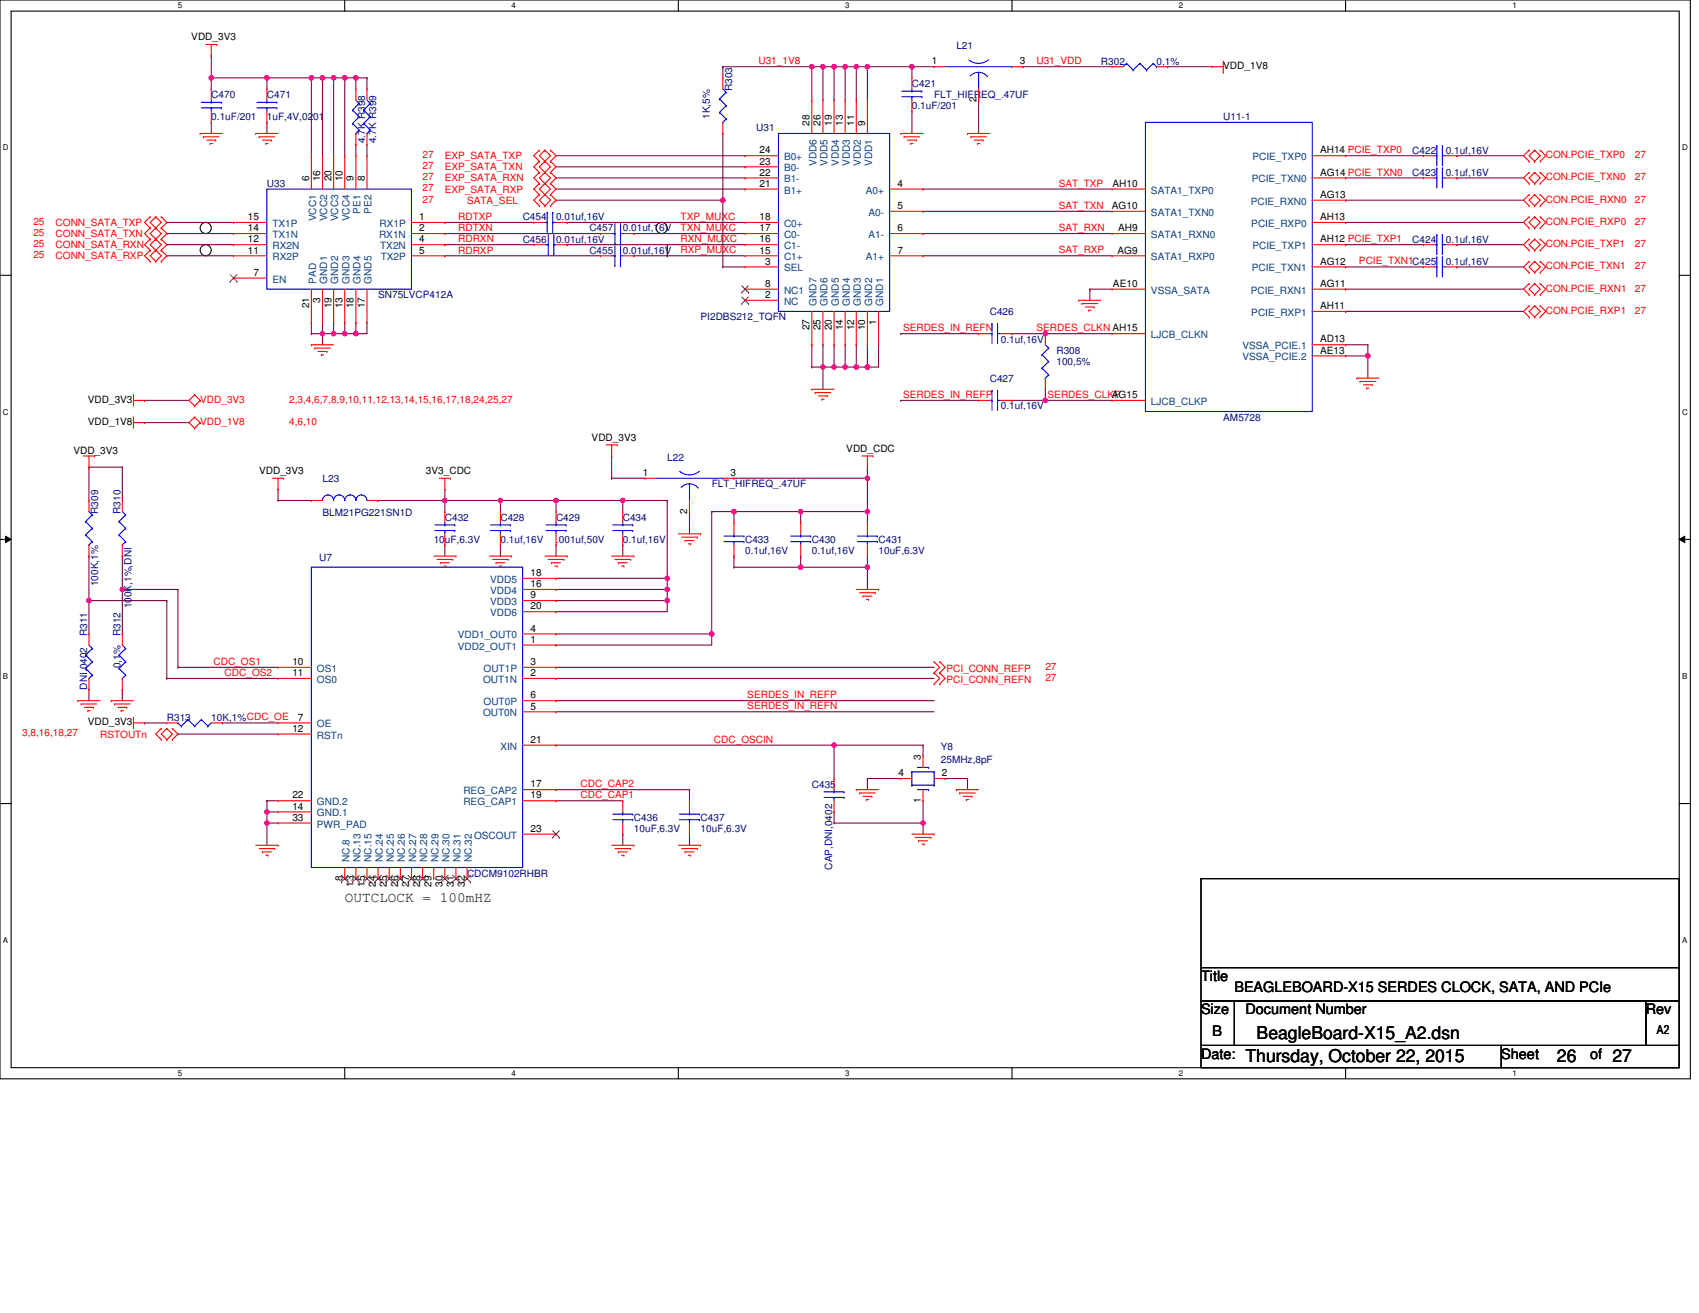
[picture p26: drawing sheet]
<svg xmlns="http://www.w3.org/2000/svg" width="279mm" height="216mm" viewBox="0 0 279 216" stroke-linecap="round" stroke-linejoin="round" font-family="sans-serif">
<defs><g id="words">
<g font-size="2.9">
<text x="206.7" y="170.9">BeagleBoard-X15_A2.dsn</text>
<text x="204.8" y="174.5">Thursday, October 22, 2015</text>
<text x="256" y="174.5">26</text>
<text x="265.2" y="174.5">27</text>
</g>
<g font-size="2.4">
<text x="56.7" y="148.3">OUTCLOCK = 100mHZ</text>
<text x="197.5" y="161.3">Title</text>
<text x="197.5" y="166.7">Size</text>
<text x="203" y="163.1">BEAGLEBOARD-X15 SERDES CLOCK, SATA, AND PCIe</text>
<text x="204.8" y="166.7">Document Number</text>
<text x="270.7" y="166.7">Rev</text>
<text x="199.3" y="170.4">B</text>
<text x="197.5" y="174.1">Date:</text>
<text x="246.9" y="174.1">Sheet</text>
<text x="261.5" y="174.1">of</text>
</g>
<text font-size="2" x="272.5" y="170.1">A2</text>
<g font-size="1.6">
<text x="31.5" y="6.6">VDD_3V3</text>
<text x="153.2" y="10.6">1</text>
<text x="167.7" y="10.6">3</text>
<text x="201.2" y="11.4">VDD_1V8</text>
<text x="160.6" y="16.8" transform="rotate(-90 160.6 16.8)">2</text>
<text x="133.1" y="20.7" transform="rotate(-90 133.1 20.7)">28</text>
<text x="135" y="20.7" transform="rotate(-90 135 20.7)">26</text>
<text x="136.8" y="20.7" transform="rotate(-90 136.8 20.7)">19</text>
<text x="138.6" y="20.7" transform="rotate(-90 138.6 20.7)">13</text>
<text x="140.4" y="20.7" transform="rotate(-90 140.4 20.7)">11</text>
<text x="142.3" y="20.7" transform="rotate(-90 142.3 20.7)">9</text>
<text x="50.8" y="29.8" transform="rotate(-90 50.8 29.8)">6</text>
<text x="52.7" y="29.8" transform="rotate(-90 52.7 29.8)">16</text>
<text x="54.5" y="29.8" transform="rotate(-90 54.5 29.8)">20</text>
<text x="56.3" y="29.8" transform="rotate(-90 56.3 29.8)">10</text>
<text x="58.1" y="29.8" transform="rotate(-90 58.1 29.8)">9</text>
<text x="60" y="29.8" transform="rotate(-90 60 29.8)">8</text>
<text x="124.9" y="28.9">22</text>
<text x="124.9" y="27.1">23</text>
<text x="124.9" y="25.2">24</text>
<text x="217.1" y="28.9">AG14 PCIE_TXN0</text>
<text x="217.1" y="25.2">AH14 PCIE_TXP0</text>
<text x="124.9" y="30.7">21</text>
<text x="147.6" y="30.7">4</text>
<text x="147.6" y="34.4">5</text>
<text x="182.8" y="34.4">AG10</text>
<text x="182.9" y="30.7">AH10</text>
<text x="217.1" y="32.5">AG13</text>
<text x="40.8" y="36.2">15</text>
<text x="40.8" y="38">14</text>
<text x="40.8" y="39.9">12</text>
<text x="40.8" y="41.7">11</text>
<text x="68.9" y="38">2</text>
<text x="68.9" y="36.2">1</text>
<text x="68.9" y="39.9">4</text>
<text x="68.9" y="41.7">5</text>
<text x="124.9" y="41.7">15</text>
<text x="124.9" y="39.9">16</text>
<text x="124.9" y="38">17</text>
<text x="124.9" y="36.2">18</text>
<text x="147.6" y="38">6</text>
<text x="147.6" y="41.7">7</text>
<text x="183.8" y="41.7">AG9</text>
<text x="183.9" y="38">AH9</text>
<text x="217.1" y="36.2">AH13</text>
<text x="217.1" y="39.9">AH12 PCIE_TXP1</text>
<text x="41.7" y="45.3">7</text>
<text x="125.8" y="43.5">3</text>
<text x="125.8" y="47.2">8</text>
<text x="183" y="47.2">AE10</text>
<text x="217.1" y="47.2">AG11</text>
<text x="217.1" y="43.5">AG12</text>
<text x="50.8" y="50.7" transform="rotate(-90 50.8 50.7)">21</text>
<text x="52.7" y="49.8" transform="rotate(-90 52.7 49.8)">3</text>
<text x="54.5" y="50.7" transform="rotate(-90 54.5 50.7)">19</text>
<text x="56.3" y="50.7" transform="rotate(-90 56.3 50.7)">13</text>
<text x="58.1" y="50.7" transform="rotate(-90 58.1 50.7)">18</text>
<text x="60" y="50.7" transform="rotate(-90 60 50.7)">17</text>
<text x="125.8" y="49">2</text>
<text x="144.1" y="53.4" transform="rotate(-90 144.1 53.4)">1</text>
<text x="217.1" y="50.8">AH11</text>
<text x="133.1" y="54.3" transform="rotate(-90 133.1 54.3)">27</text>
<text x="135" y="54.3" transform="rotate(-90 135 54.3)">25</text>
<text x="136.8" y="54.3" transform="rotate(-90 136.8 54.3)">20</text>
<text x="138.6" y="54.3" transform="rotate(-90 138.6 54.3)">14</text>
<text x="140.4" y="54.3" transform="rotate(-90 140.4 54.3)">12</text>
<text x="142.3" y="54.3" transform="rotate(-90 142.3 54.3)">10</text>
<text x="217.1" y="56.3">AD13</text>
<text x="217.1" y="58.1">AE13</text>
<text x="182.8" y="65.5">AG15</text>
<text x="14.4" y="66.2">VDD_3V3</text>
<text x="14.4" y="69.9">VDD_1V8</text>
<text x="12.1" y="74.6">VDD_3V3</text>
<text x="42.6" y="77.9">VDD_3V3</text>
<text x="70" y="77.9">3V3_CDC</text>
<text x="97.3" y="72.4">VDD_3V3</text>
<text x="139.2" y="74.3">VDD_CDC</text>
<text x="105.7" y="78.3">1</text>
<text x="120.2" y="78.3">3</text>
<text x="113" y="84.5" transform="rotate(-90 113 84.5)">2</text>
<text x="87.2" y="94.7">18</text>
<text x="87.2" y="96.6">16</text>
<text x="87.2" y="98.4">9</text>
<text x="87.2" y="100.2">20</text>
<text x="87.2" y="105.7">1</text>
<text x="87.2" y="103.9">4</text>
<text x="48.1" y="109.4">10</text>
<text x="48.1" y="111.2">11</text>
<text x="87.2" y="109.4">3</text>
<text x="87.2" y="111.2">2</text>
<text x="14.4" y="119.3">VDD_3V3</text>
<text x="49" y="118.5">7</text>
<text x="87.2" y="114.8">6</text>
<text x="87.2" y="116.7">5</text>
<text x="48.1" y="120.3">12</text>
<text x="87.2" y="122.2">21</text>
<text x="151.4" y="124.9" transform="rotate(-90 151.4 124.9)">3</text>
<text x="48.1" y="131.3">22</text>
<text x="87.2" y="129.5">17</text>
<text x="87.2" y="131.3">19</text>
<text x="147.8" y="127.6">4</text>
<text x="154.9" y="127.6">2</text>
<text x="48.1" y="133.1">14</text>
<text x="48.1" y="135">33</text>
<text x="87.2" y="136.8">23</text>
<text x="151.4" y="132" transform="rotate(-90 151.4 132)">1</text>
<text x="56.3" y="144.8" transform="rotate(-90 56.3 144.8)">8</text>
<text x="58.1" y="145.8" transform="rotate(-90 58.1 145.8)">13</text>
<text x="60" y="145.8" transform="rotate(-90 60 145.8)">15</text>
<text x="61.8" y="145.8" transform="rotate(-90 61.8 145.8)">24</text>
<text x="63.6" y="145.8" transform="rotate(-90 63.6 145.8)">25</text>
<text x="65.5" y="145.8" transform="rotate(-90 65.5 145.8)">26</text>
<text x="67.3" y="145.8" transform="rotate(-90 67.3 145.8)">27</text>
<text x="69.1" y="145.8" transform="rotate(-90 69.1 145.8)">28</text>
<text x="70.9" y="145.8" transform="rotate(-90 70.9 145.8)">29</text>
<text x="72.8" y="145.8" transform="rotate(-90 72.8 145.8)">30</text>
<text x="74.6" y="145.8" transform="rotate(-90 74.6 145.8)">31</text>
<text x="76.4" y="145.8" transform="rotate(-90 76.4 145.8)">32</text>
</g>
<g font-size="1.6" fill="#f00">
<text x="124.7" y="10.6">U31_1V8</text>
<text x="170.4" y="10.6">U31_VDD</text>
<text x="69.5" y="26">27</text>
<text x="69.5" y="27.8">27</text>
<text x="69.5" y="29.6">27</text>
<text x="73.2" y="26.2">EXP_SATA_TXP</text>
<text x="73.2" y="28">EXP_SATA_TXN</text>
<text x="73.2" y="29.8">EXP_SATA_RXN</text>
<text x="254.2" y="26">CON.PCIE_TXP0</text>
<text x="254.2" y="29.6">CON.PCIE_TXN0</text>
<text x="268.8" y="29.6">27</text>
<text x="268.8" y="26">27</text>
<text x="69.5" y="33.3">27</text>
<text x="69.5" y="31.5">27</text>
<text x="73.2" y="31.7">EXP_SATA_RXP</text>
<text x="76.8" y="33.5">SATA_SEL</text>
<text x="174.1" y="30.7">SAT_TXP</text>
<text x="174.1" y="34.3">SAT_TXN</text>
<text x="254.2" y="33.3">CON.PCIE_RXN0</text>
<text x="268.8" y="33.3">27</text>
<text x="5.5" y="37">25</text>
<text x="5.5" y="38.8">25</text>
<text x="5.5" y="40.6">25</text>
<text x="9.1" y="37.1">CONN_SATA_TXP</text>
<text x="9.1" y="39">CONN_SATA_TXN</text>
<text x="9.1" y="40.8">CONN_SATA_RXN</text>
<text x="75.3" y="36.2">RDTXP</text>
<text x="75.3" y="38">RDTXN</text>
<text x="75.3" y="39.9">RDRXN</text>
<text x="75.3" y="41.7">RDRXP</text>
<text x="111.9" y="36.2">TXP_MUXC</text>
<text x="111.9" y="38">TXN_MUXC</text>
<text x="111.9" y="39.8">RXN_MUXC</text>
<text x="111.9" y="41.7">RXP_MUXC</text>
<text x="174.1" y="38">SAT_RXN</text>
<text x="174.1" y="41.7">SAT_RXP</text>
<text x="254.2" y="37">CON.PCIE_RXP0</text>
<text x="254.2" y="40.6">CON.PCIE_TXP1</text>
<text x="268.8" y="37">27</text>
<text x="268.8" y="40.6">27</text>
<text x="5.5" y="42.4">25</text>
<text x="9.1" y="42.6">CONN_SATA_RXP</text>
<text x="223.5" y="43.5">PCIE_TXN1C425</text>
<text x="254.2" y="44.3">CON.PCIE_TXN1</text>
<text x="254.2" y="47.9">CON.PCIE_RXN1</text>
<text x="268.8" y="47.9">27</text>
<text x="268.8" y="44.3">27</text>
<text x="254.2" y="51.6">CON.PCIE_RXP1</text>
<text x="268.8" y="51.6">27</text>
<text x="148.5" y="54.5">SERDES_IN_REFN</text>
<text x="170.4" y="54.5">SERDES_CLKN AH15</text>
<text x="148.5" y="65.4">SERDES_IN_REFP</text>
<text x="172.3" y="65.4">SERDES_CLKP</text>
<text x="32.9" y="66.2">VDD_3V3</text>
<text x="32.9" y="69.9">VDD_1V8</text>
<text x="47.5" y="66.2">2,3,4,6,7,8,9,10,11,12,13,14,15,16,17,18,24,25,27</text>
<text x="47.5" y="69.9">4,6,10</text>
<text x="35.1" y="109.3">CDC_OS1</text>
<text x="36.9" y="111.2">CDC_OS2</text>
<text x="155.6" y="110.5">PCI_CONN_REFP</text>
<text x="155.6" y="112.3">PCI_CONN_REFN</text>
<text x="171.9" y="110.1">27</text>
<text x="171.9" y="111.9">27</text>
<text x="122.9" y="116.6">SERDES_IN_REFN</text>
<text x="122.9" y="114.8">SERDES_IN_REFP</text>
<text x="3.7" y="121.1">3,8,16,18,27</text>
<text x="16.5" y="121.3">RSTOUTn</text>
<text x="117.4" y="122.1">CDC_OSCIN</text>
<text x="95.5" y="129.4">CDC_CAP2</text>
<text x="95.5" y="131.3">CDC_CAP1</text>
</g>
<g font-size="1.6" fill="#000080">
<text x="157.3" y="8.1">L21</text>
<text x="181.1" y="10.6">R302</text>
<text x="190.2" y="10.6">0,1%</text>
<text x="34.7" y="16.1">C470</text>
<text x="43.9" y="16.1">C471</text>
<text x="120.4" y="15" transform="rotate(-90 120.4 15)">R303</text>
<text x="150" y="14.3">C421</text>
<text x="150" y="17.9">0.1uF/201</text>
<text x="153.6" y="16.1">FLT_HIFREQ_.47UF</text>
<text x="34.7" y="19.8">0.1uF/201</text>
<text x="43.9" y="19.8">1uF,4V,0201</text>
<text x="60" y="23.6" transform="rotate(-90 60 23.6)">4.7K R398</text>
<text x="61.9" y="23.6" transform="rotate(-90 61.9 23.6)">4.7K R399</text>
<text x="116.7" y="19.6" transform="rotate(-90 116.7 19.6)">1K,5%</text>
<text x="124.4" y="21.6">U31</text>
<text x="201.2" y="19.8">U11-1</text>
<text x="232.3" y="25.3">C422</text>
<text x="232.3" y="28.9">C423</text>
<text x="237.7" y="25.3">0.1uf,16V</text>
<text x="237.7" y="28.9">0.1uf,16V</text>
<text x="43.9" y="30.7">U33</text>
<text x="86" y="36.2">C454</text>
<text x="86" y="39.9">C456</text>
<text x="91.4" y="36.2">0.01uf,16V</text>
<text x="91.4" y="39.9">0.01uf,16V</text>
<text x="96.9" y="41.7">C455</text>
<text x="96.9" y="38.1">C457</text>
<text x="102.4" y="41.7">0.01uf,16V</text>
<text x="102.4" y="38.1">0.01uf,16V</text>
<text x="232.3" y="39.9">C424</text>
<text x="237.7" y="39.9">0.1uf,16V</text>
<text x="237.7" y="43.5">0.1uf,16V</text>
<text x="62.2" y="49">SN75LVCP412A</text>
<text x="115.2" y="52.7">PI2DBS212_TQFN</text>
<text x="162.8" y="51.8">C426</text>
<text x="164.6" y="56.3">0.1uf,16V</text>
<text x="173.7" y="58.2">R308</text>
<text x="162.8" y="62.8">C427</text>
<text x="173.7" y="60">100,5%</text>
<text x="164.6" y="67.3">0.1uf,16V</text>
<text x="201.2" y="69.2">AM5728</text>
<text x="109.7" y="75.7">L22</text>
<text x="53" y="79.2">L23</text>
<text x="117" y="80.1">FLT_HIFREQ_.47UF</text>
<text x="16.1" y="84.5" transform="rotate(-90 16.1 84.5)">R309</text>
<text x="19.8" y="84.5" transform="rotate(-90 19.8 84.5)">R310</text>
<text x="53" y="84.9">BLM21PG221SN1D</text>
<text x="71.3" y="89.3">10uF,6.3V</text>
<text x="73.2" y="85.6">C432</text>
<text x="82.3" y="85.6">C428</text>
<text x="82.3" y="89.3">0.1uf,16V</text>
<text x="91.4" y="85.6">C429</text>
<text x="91.4" y="89.3">.001uf,50V</text>
<text x="102.4" y="85.6">C434</text>
<text x="102.4" y="89.3">0.1uf,16V</text>
<text x="122.5" y="89.3">C433</text>
<text x="133.5" y="89.3">C430</text>
<text x="144.5" y="89.3">C431</text>
<text x="52.5" y="92.2">U7</text>
<text x="122.5" y="91.1">0.1uf,16V</text>
<text x="133.5" y="91.1">0.1uf,16V</text>
<text x="144.5" y="91.1">10uF,6.3V</text>
<text x="16.1" y="96.4" transform="rotate(-90 16.1 96.4)">100K,1%</text>
<text x="21.6" y="100" transform="rotate(-90 21.6 100)">100K,1%,DNI</text>
<text x="14.3" y="104.6" transform="rotate(-90 14.3 104.6)">R311</text>
<text x="19.8" y="104.6" transform="rotate(-90 19.8 104.6)">R312</text>
<text x="14.3" y="113.4" transform="rotate(-90 14.3 113.4)">DNI,0402</text>
<text x="19.8" y="109.9" transform="rotate(-90 19.8 109.9)">0,1%</text>
<text x="27.4" y="118.5">R313</text>
<text x="34.7" y="118.5">10K,1%CDC_OE</text>
<text x="154.7" y="123.3">Y8</text>
<text x="154.7" y="125.5">25MHz,8pF</text>
<text x="133.5" y="129.5">C435</text>
<text x="104.2" y="135">C436</text>
<text x="104.2" y="136.8">10uF,6.3V</text>
<text x="115.2" y="135">C437</text>
<text x="115.2" y="136.8">10uF,6.3V</text>
<text x="136.8" y="143" transform="rotate(-90 136.8 143)">CAP,DNI,0402</text>
<text x="76.8" y="144.1">CDCM9102RHBR</text>
</g>
<g font-size="1.6" fill="#004080">
<text x="128.9" y="28.2">B0-</text>
<text x="128.9" y="26.3">B0+</text>
<text x="134.3" y="27.3" transform="rotate(-90 134.3 27.3)">VDD6</text>
<text x="136.1" y="27.3" transform="rotate(-90 136.1 27.3)">VDD5</text>
<text x="137.9" y="27.3" transform="rotate(-90 137.9 27.3)">VDD4</text>
<text x="139.8" y="27.3" transform="rotate(-90 139.8 27.3)">VDD3</text>
<text x="141.6" y="27.3" transform="rotate(-90 141.6 27.3)">VDD2</text>
<text x="143.4" y="27.3" transform="rotate(-90 143.4 27.3)">VDD1</text>
<text x="206" y="26.3">PCIE_TXP0</text>
<text x="59.3" y="35.1" transform="rotate(-90 59.3 35.1)">PE1</text>
<text x="61.1" y="35.1" transform="rotate(-90 61.1 35.1)">PE2</text>
<text x="128.9" y="31.8">B1+</text>
<text x="128.9" y="30">B1-</text>
<text x="142.4" y="31.8">A0+</text>
<text x="142.8" y="35.5">A0-</text>
<text x="189.3" y="35.5">SATA1_TXN0</text>
<text x="189.3" y="31.8">SATA1_TXP0</text>
<text x="205.7" y="33.7">PCIE_RXN0</text>
<text x="205.9" y="30">PCIE_TXN0</text>
<text x="44.8" y="37.3">TX1P</text>
<text x="44.8" y="39.1">TX1N</text>
<text x="44.8" y="41">RX2N</text>
<text x="52" y="36.4" transform="rotate(-90 52 36.4)">VCC1</text>
<text x="53.8" y="36.4" transform="rotate(-90 53.8 36.4)">VCC2</text>
<text x="55.6" y="36.4" transform="rotate(-90 55.6 36.4)">VCC3</text>
<text x="57.5" y="36.4" transform="rotate(-90 57.5 36.4)">VCC4</text>
<text x="62.3" y="39.1">RX1N</text>
<text x="62.4" y="37.3">RX1P</text>
<text x="62.5" y="41">TX2N</text>
<text x="128.9" y="41">C1-</text>
<text x="128.9" y="39.1">C0-</text>
<text x="128.9" y="37.3">C0+</text>
<text x="142.8" y="39.1">A1-</text>
<text x="189.3" y="39.1">SATA1_RXN0</text>
<text x="205.8" y="37.3">PCIE_RXP0</text>
<text x="206" y="41">PCIE_TXP1</text>
<text x="44.8" y="42.8">RX2P</text>
<text x="44.8" y="46.5">EN</text>
<text x="52" y="46.6" transform="rotate(-90 52 46.6)">PAD</text>
<text x="53.8" y="46.6" transform="rotate(-90 53.8 46.6)">GND1</text>
<text x="55.6" y="46.6" transform="rotate(-90 55.6 46.6)">GND2</text>
<text x="57.5" y="46.6" transform="rotate(-90 57.5 46.6)">GND3</text>
<text x="59.3" y="46.6" transform="rotate(-90 59.3 46.6)">GND4</text>
<text x="61.1" y="46.6" transform="rotate(-90 61.1 46.6)">GND5</text>
<text x="62.6" y="42.8">TX2P</text>
<text x="128.9" y="44.6">SEL</text>
<text x="128.9" y="42.8">C1+</text>
<text x="142.4" y="42.8">A1+</text>
<text x="189.3" y="42.8">SATA1_RXP0</text>
<text x="205.9" y="44.6">PCIE_TXN1</text>
<text x="128.9" y="50.1">NC</text>
<text x="128.9" y="48.3">NC1</text>
<text x="134.3" y="50.3" transform="rotate(-90 134.3 50.3)">GND7</text>
<text x="136.1" y="50.3" transform="rotate(-90 136.1 50.3)">GND6</text>
<text x="137.9" y="50.3" transform="rotate(-90 137.9 50.3)">GND5</text>
<text x="139.8" y="50.3" transform="rotate(-90 139.8 50.3)">GND4</text>
<text x="141.6" y="50.3" transform="rotate(-90 141.6 50.3)">GND3</text>
<text x="143.4" y="50.3" transform="rotate(-90 143.4 50.3)">GND2</text>
<text x="145.2" y="50.3" transform="rotate(-90 145.2 50.3)">GND1</text>
<text x="189.3" y="48.3">VSSA_SATA</text>
<text x="205.7" y="48.3">PCIE_RXN1</text>
<text x="205.8" y="51.9">PCIE_RXP1</text>
<text x="189.3" y="55.6">LJCB_CLKN</text>
<text x="204.3" y="57.4">VSSA_PCIE.1</text>
<text x="204.3" y="59.3">VSSA_PCIE.2</text>
<text x="189.3" y="66.6">LJCB_CLKP</text>
<text x="80.6" y="95.8">VDD5</text>
<text x="80.6" y="97.7">VDD4</text>
<text x="80.6" y="99.5">VDD3</text>
<text x="80.6" y="101.3">VDD6</text>
<text x="75.3" y="106.8">VDD2_OUT1</text>
<text x="75.3" y="105">VDD1_OUT0</text>
<text x="52.1" y="110.5">OS1</text>
<text x="52.1" y="112.3">OS0</text>
<text x="79.4" y="112.3">OUT1N</text>
<text x="79.5" y="110.5">OUT1P</text>
<text x="52.1" y="119.6">OE</text>
<text x="79.4" y="117.8">OUT0N</text>
<text x="79.5" y="116">OUT0P</text>
<text x="52.1" y="121.4">RSTn</text>
<text x="82.3" y="123.3">XIN</text>
<text x="76.2" y="130.6">REG_CAP2</text>
<text x="52.1" y="134.2">GND.1</text>
<text x="52.1" y="132.4">GND.2</text>
<text x="52.1" y="136.1">PWR_PAD</text>
<text x="76.2" y="132.4">REG_CAP1</text>
<text x="78" y="137.9">OSCOUT</text>
<text x="57.5" y="141.7" transform="rotate(-90 57.5 141.7)">NC.8</text>
<text x="59.3" y="141.7" transform="rotate(-90 59.3 141.7)">NC.13</text>
<text x="61.1" y="141.7" transform="rotate(-90 61.1 141.7)">NC.15</text>
<text x="62.9" y="141.7" transform="rotate(-90 62.9 141.7)">NC.24</text>
<text x="64.8" y="141.7" transform="rotate(-90 64.8 141.7)">NC.25</text>
<text x="66.6" y="141.7" transform="rotate(-90 66.6 141.7)">NC.26</text>
<text x="68.4" y="141.7" transform="rotate(-90 68.4 141.7)">NC.27</text>
<text x="70.3" y="141.7" transform="rotate(-90 70.3 141.7)">NC.28</text>
<text x="72.1" y="141.7" transform="rotate(-90 72.1 141.7)">NC.29</text>
<text x="73.9" y="141.7" transform="rotate(-90 73.9 141.7)">NC.30</text>
<text x="75.7" y="141.7" transform="rotate(-90 75.7 141.7)">NC.31</text>
<text x="77.6" y="141.7" transform="rotate(-90 77.6 141.7)">NC.32</text>
</g>
<g font-size="1.3">
<text x="29.3" y="1.4">5</text>
<text x="84.1" y="1.4">4</text>
<text x="139" y="1.4">3</text>
<text x="193.9" y="1.4">2</text>
<text x="248.7" y="1.4">1</text>
<text x=".5" y="24.7">D</text>
<text x="276.6" y="24.7">D</text>
<text x=".5" y="68.2">C</text>
<text x="276.6" y="68.2">C</text>
<text x=".5" y="111.6">B</text>
<text x="276.6" y="111.6">B</text>
<text x=".5" y="155">A</text>
<text x="276.6" y="155">A</text>
<text x="29.3" y="176.9">5</text>
<text x="84.1" y="176.9">4</text>
<text x="139" y="176.9">3</text>
<text x="193.9" y="176.9">2</text>
<text x="248.7" y="176.9">1</text>
</g>
</g></defs>
<path d="M0 0h278v177.4h-278zM1.8 1.8h274.3v173.8h-274.3z" fill="none" stroke="#000" stroke-width=".18"/>
<g fill="#fff">
<path d="M29.3 .2h.7v1.4h-.7z"/>
<path d="M29.3 175.7h.7v1.5h-.7z"/>
</g>
<path d="M56.7 0v1.8M56.7 175.6v1.8" fill="none" stroke="#000" stroke-width=".18"/>
<g fill="#fff">
<path d="M84.1 .2h.8v1.4h-.8z"/>
<path d="M84.1 175.7h.8v1.5h-.8z"/>
</g>
<path d="M111.6 0v1.8M111.6 175.6v1.8" fill="none" stroke="#000" stroke-width=".18"/>
<g fill="#fff">
<path d="M139 .2h.7v1.4h-.7z"/>
<path d="M139 175.7h.7v1.5h-.7z"/>
</g>
<path d="M166.4 0v1.8M166.4 175.6v1.8" fill="none" stroke="#000" stroke-width=".18"/>
<g fill="#fff">
<path d="M193.9 .2h.7v1.4h-.7z"/>
<path d="M193.9 175.7h.7v1.5h-.7z"/>
</g>
<path d="M221.3 0v1.8M221.3 175.6v1.8" fill="none" stroke="#000" stroke-width=".18"/>
<g fill="#fff">
<path d="M248.7 .2h.8v1.4h-.8z"/>
<path d="M248.7 175.7h.8v1.5h-.8z"/>
<path d="M.5 23.5h.9v1.5h-.9z"/>
<path d="M276.6 23.5h1v1.5h-1z"/>
<path d="M.5 67h.9v1.4h-.9z"/>
<path d="M276.6 67h1v1.4h-1z"/>
</g>
<path d="M0 45.3h1.8M276.1 45.3h1.9" fill="none" stroke="#000" stroke-width=".18"/>
<g fill="#fff">
<path d="M.5 110.4h.8v1.5h-.8z"/>
<path d="M276.6 110.4h.9v1.5h-.9z"/>
</g>
<path d="M0 88.7h1.8M276.1 88.7h1.9" fill="none" stroke="#000" stroke-width=".18"/>
<path d="M.9 88.2l.9 .5-.9 .5zM276.1 88.7l1-.5v1z" fill="#000"/>
<path d="M.9 88.2l.9 .5-.9 .5zM276.1 88.7l1-.5v1z" fill="none" stroke="#000" stroke-width=".16"/>
<g fill="#fff">
<path d="M.5 153.8h.8v1.5h-.8z"/>
<path d="M276.6 153.8h.9v1.5h-.9z"/>
</g>
<g fill="none" stroke="#000" stroke-width=".18">
<path d="M109.7 42.1h.1M109.7 40.2v1.9M0 132.1h1.8M276.1 132.1h1.9"/>
<circle cx="33.8" cy="37.5" r=".91"/>
<circle cx="108.8" cy="37.5" r=".91"/>
<circle cx="33.8" cy="41.1" r=".91"/>
</g>
<g fill="none" stroke="#800040" stroke-width=".18">
<path d="M91.4 96.9h.1M91.4 96.9h18.3M109.7 98.8h.1M109.7 98.8v1.8h-18.3M14.6 113.4h.1M14.6 113.4v1.8M91.4 100.6h.1M91.4 129.8h.1M91.4 131.7h.1M91.4 129.8h22M91.4 131.7h11M102.4 137.2h.1"/>
<path d="M102.4 137.2v1.8M113.4 129.8h.1M113.4 137.2h.1M113.4 129.8v1.9M113.4 137.2v1.8"/>
</g>
<circle cx="109.7" cy="96.9" r=".37" fill="#f0f"/>
<circle cx="109.7" cy="96.9" r=".37" fill="none" stroke="#f0f" stroke-width=".18"/>
<g fill="none" stroke="#800040" stroke-width=".18">
<path d="M14.6 98.8h.1M14.6 98.8v5.4M102.4 89.6h.1M102.4 89.6v1.8M120.7 84.1h.1M120.7 84.1v1.9M120.7 84.1h11M131.7 91.4h.1M131.7 84.1h.1M131.7 84.1v1.9M131.7 91.4v1.9M142.6 93.3h.1"/>
<path d="M142.6 84.1h.1M142.6 84.1v1.9M142.6 93.3v3.6M91.4 106.1h.1M91.4 106.1h25.6M29.3 120.7h.1M29.3 120.7h16.4M43.9 135.3h.1M43.9 135.3v3.7M43.9 135.3h1.8M91.4 122.5h.1M91.4 122.5h45.8"/>
</g>
<circle cx="14.6" cy="98.8" r=".37" fill="#f0f"/>
<circle cx="14.6" cy="98.8" r=".37" fill="none" stroke="#f0f" stroke-width=".18"/>
<g fill="none" stroke="#800040" stroke-width=".18">
<path d="M14.6 76.8h.1M14.6 76.8h5.5M14.6 76.8v5.5M20.1 76.8h.1M20.1 76.8v5.5M20.1 96.9h.1M20.1 96.9v7.3M45.7 82.3h.1M45.7 80.5h.1M45.7 82.3h5.5M45.7 80.5v1.8M62.2 82.3h.1"/>
<path d="M62.2 82.3h11M73.2 82.3h.1M73.2 82.3v1.8M82.3 89.6h.1M82.3 89.6v1.8M91.4 82.3h.1M91.4 82.3v1.8M91.4 82.3h11"/>
</g>
<circle cx="73.1" cy="82.3" r=".37" fill="#f0f"/>
<circle cx="73.1" cy="82.3" r=".37" fill="none" stroke="#f0f" stroke-width=".18"/>
<path d="M73.2 89.6h.1M73.2 82.3h.1M73.2 89.6v1.8M73.2 82.3h9.1M82.3 82.3h.1M82.3 82.3v1.8M91.4 89.6h.1M91.4 89.6v1.8M102.4 82.3h.1M102.4 82.3v1.8M117 84.1h.1M117 84.1h3.7" fill="none" stroke="#800040" stroke-width=".18"/>
<circle cx="120.7" cy="84.1" r=".37" fill="#f0f"/>
<circle cx="120.7" cy="84.1" r=".37" fill="none" stroke="#f0f" stroke-width=".18"/>
<path d="M117 84.1h.1M117 84.1v20.1" fill="none" stroke="#800040" stroke-width=".18"/>
<circle cx="117" cy="104.2" r=".37" fill="#f0f"/>
<circle cx="117" cy="104.2" r=".37" fill="none" stroke="#f0f" stroke-width=".18"/>
<path d="M73.2 80.5h.1M73.2 80.5v1.8M91.4 98.8h.1M91.4 98.8h18.3M120.7 91.4h.1M120.7 91.4v1.9M27.4 111.6h.1M27.4 111.6h18.3" fill="none" stroke="#800040" stroke-width=".18"/>
<circle cx="109.7" cy="98.8" r=".37" fill="#f0f"/>
<circle cx="109.7" cy="98.8" r=".37" fill="none" stroke="#f0f" stroke-width=".18"/>
<path d="M102.4 82.3h.1M102.4 82.3h7.3M109.7 96.9h.1M109.7 96.9v1.9" fill="none" stroke="#800040" stroke-width=".18"/>
<circle cx="102.4" cy="82.3" r=".37" fill="#f0f"/>
<circle cx="102.4" cy="82.3" r=".37" fill="none" stroke="#f0f" stroke-width=".18"/>
<path d="M14.6 98.8h.1M14.6 91.4h.1M14.6 98.8h12.8M14.6 91.4v7.4M27.4 98.8h.1M27.4 98.8v12.8M131.7 93.3h.1M131.7 93.3h10.9M29.3 109.7h.1M29.3 109.7h16.4M36.6 118.9h.1M36.6 118.9h9.1" fill="none" stroke="#800040" stroke-width=".18"/>
<circle cx="142.6" cy="93.3" r=".37" fill="#f0f"/>
<circle cx="142.6" cy="93.3" r=".37" fill="none" stroke="#f0f" stroke-width=".18"/>
<circle cx="131.7" cy="93.3" r=".37" fill="#f0f"/>
<circle cx="131.7" cy="93.3" r=".37" fill="none" stroke="#f0f" stroke-width=".18"/>
<path d="M20.1 96.9h.1M20.1 96.9h9.2M29.3 96.9h.1M29.3 96.9v12.8" fill="none" stroke="#800040" stroke-width=".18"/>
<circle cx="20.1" cy="96.9" r=".37" fill="#f0f"/>
<circle cx="20.1" cy="96.9" r=".37" fill="none" stroke="#f0f" stroke-width=".18"/>
<path d="M20.1 91.4h.1M20.1 91.4v5.5M82.3 82.3h.1M82.3 82.3h9.1M91.4 104.2h.1M91.4 104.2h25.6M117 104.2h.1M117 104.2v1.9" fill="none" stroke="#800040" stroke-width=".18"/>
<circle cx="91.4" cy="82.3" r=".37" fill="#f0f"/>
<circle cx="91.4" cy="82.3" r=".37" fill="none" stroke="#f0f" stroke-width=".18"/>
<circle cx="82.3" cy="82.3" r=".37" fill="#f0f"/>
<circle cx="82.3" cy="82.3" r=".37" fill="none" stroke="#f0f" stroke-width=".18"/>
<path d="M120.7 93.3h.1M120.7 93.3h11M137.2 133.5h.1M137.2 122.5h.1M137.2 135.3h.1M137.2 122.5v5.5M137.2 133.5v1.8M151.8 122.5h.1M151.8 131.7h.1M151.8 122.5v1.9M151.8 131.7v3.6h-14.6" fill="none" stroke="#800040" stroke-width=".18"/>
<circle cx="151.8" cy="135.3" r=".37" fill="#f0f"/>
<circle cx="151.8" cy="135.3" r=".37" fill="none" stroke="#f0f" stroke-width=".18"/>
<path d="M137.2 122.5h.1M137.2 122.5h14.6" fill="none" stroke="#800040" stroke-width=".18"/>
<circle cx="137.2" cy="122.5" r=".37" fill="#f0f"/>
<circle cx="137.2" cy="122.5" r=".37" fill="none" stroke="#f0f" stroke-width=".18"/>
<g fill="none" stroke="#800040" stroke-width=".18">
<path d="M23.8 65.8h.1M23.8 65.8h7.3M91.4 117h.1M91.4 115.2h.1M91.4 111.6h.1M91.4 109.7h.1M91.4 117h62.2M91.4 115.2h62.2M91.4 111.6h62.2M91.4 109.7h62.2M43.9 133.5h.1M43.9 133.5h1.8"/>
<path d="M43.9 133.5v1.8"/>
</g>
<circle cx="43.9" cy="135.3" r=".37" fill="#f0f"/>
<circle cx="43.9" cy="135.3" r=".37" fill="none" stroke="#f0f" stroke-width=".18"/>
<circle cx="43.9" cy="133.5" r=".37" fill="#f0f"/>
<circle cx="43.9" cy="133.5" r=".37" fill="none" stroke="#f0f" stroke-width=".18"/>
<path d="M100.6 75h.1M100.6 78.6h.1M100.6 75v3.6M100.6 78.6h5.5M120.7 78.6h.1M120.7 78.6h21.9M43.9 131.7h.1M43.9 131.7h1.8" fill="none" stroke="#800040" stroke-width=".18"/>
<circle cx="142.6" cy="78.6" r=".37" fill="#f0f"/>
<circle cx="142.6" cy="78.6" r=".37" fill="none" stroke="#f0f" stroke-width=".18"/>
<path d="M142.6 78.6h.1M142.6 78.6v5.5M91.4 95.1h.1M91.4 95.1h18.3M109.7 95.1h.1M109.7 82.3h.1M109.7 82.3v14.6" fill="none" stroke="#800040" stroke-width=".18"/>
<circle cx="109.7" cy="95.1" r=".37" fill="#f0f"/>
<circle cx="109.7" cy="95.1" r=".37" fill="none" stroke="#f0f" stroke-width=".18"/>
<path d="M131.7 84.1h.1M131.7 84.1h10.9" fill="none" stroke="#800040" stroke-width=".18"/>
<circle cx="142.6" cy="84.1" r=".37" fill="#f0f"/>
<circle cx="142.6" cy="84.1" r=".37" fill="none" stroke="#f0f" stroke-width=".18"/>
<circle cx="131.7" cy="84.1" r=".37" fill="#f0f"/>
<circle cx="131.7" cy="84.1" r=".37" fill="none" stroke="#f0f" stroke-width=".18"/>
<path d="M221.3 58.5h.1M221.3 58.5h3.6M43.9 131.7h.1M43.9 131.7v1.8" fill="none" stroke="#800040" stroke-width=".18"/>
<circle cx="224.9" cy="58.5" r=".37" fill="#f0f"/>
<circle cx="224.9" cy="58.5" r=".37" fill="none" stroke="#f0f" stroke-width=".18"/>
<path d="M171.9 54.9h.1M171.9 54.9h11M224.9 58.5h.1M224.9 58.5v3.7" fill="none" stroke="#800040" stroke-width=".18"/>
<circle cx="171.9" cy="54.9" r=".37" fill="#f0f"/>
<circle cx="171.9" cy="54.9" r=".37" fill="none" stroke="#f0f" stroke-width=".18"/>
<path d="M171.9 65.8h.1M171.9 65.8h11" fill="none" stroke="#800040" stroke-width=".18"/>
<circle cx="171.9" cy="65.8" r=".37" fill="#f0f"/>
<circle cx="171.9" cy="65.8" r=".37" fill="none" stroke="#f0f" stroke-width=".18"/>
<g fill="none" stroke="#800040" stroke-width=".18">
<path d="M221.3 25.6h.1M221.3 29.3h.1M221.3 36.6h.1M221.3 32.9h.1M221.3 29.3h12.8M221.3 25.6h12.8M221.3 36.6h29.2M221.3 32.9h29.2M239.6 29.3h.1M239.6 25.6h.1M239.6 29.3h10.9M239.6 25.6h10.9"/>
<path d="M148.1 54.9h.1M148.1 54.9h12.8M166.4 54.9h.1M166.4 54.9h5.5M179.2 47.5h.1M179.2 47.5v1.9M179.2 47.5h3.7M221.3 56.7h.1M221.3 40.2h.1M221.3 43.9h.1M221.3 51.2h.1M221.3 47.5h.1"/>
<path d="M221.3 56.7h3.6M221.3 47.5h29.2M221.3 43.9h12.8M221.3 40.2h12.8M221.3 51.2h29.2M224.9 56.7h.1M224.9 56.7v1.8M239.6 43.9h.1M239.6 40.2h.1M239.6 43.9h10.9M239.6 40.2h10.9M135.3 60.4h.1"/>
<path d="M135.3 60.4v3.6M142.6 76.8h.1M142.6 76.8v1.8M148.1 65.8h.1M148.1 65.8h12.8M166.4 65.8h.1M171.9 64h.1M171.9 64v1.8h-5.5M113.4 84.1h.1M113.4 84.1v3.7M142.6 91.4h.1M142.6 91.4v1.9"/>
<path d="M20.1 113.4h.1M20.1 113.4v1.8M23.8 118.9h.1M23.8 118.9h3.6M142.6 128h.1M142.6 128h5.5M142.6 128v1.8M151.8 135.3h.1M151.8 135.3v1.9M155.4 128h.1M155.4 128h3.7M159.1 128h.1"/>
<path d="M159.1 128v1.8"/>
</g>
<circle cx="135.3" cy="60.3" r=".37" fill="#f0f"/>
<circle cx="135.3" cy="60.3" r=".37" fill="none" stroke="#f0f" stroke-width=".18"/>
<path d="M135.3 60.4h.1M135.3 60.4h1.9" fill="none" stroke="#800040" stroke-width=".18"/>
<circle cx="137.2" cy="60.3" r=".37" fill="#f0f"/>
<circle cx="137.2" cy="60.3" r=".37" fill="none" stroke="#f0f" stroke-width=".18"/>
<g fill="none" stroke="#800040" stroke-width=".18">
<path d="M133.5 11h.1M133.5 11v5.5M118.9 43.9h.1M118.9 43.9h3.6M137.2 56.7h.1M137.2 56.7v3.7M139 56.7h.1M139 56.7v3.7h-1.8M140.8 56.7h.1M140.8 56.7v3.7M142.6 56.7h.1M142.6 56.7v3.7"/>
<path d="M144.5 56.7h.1M144.5 56.7v3.7h-1.9M137.2 60.4h.1M142.6 60.4h.1"/>
</g>
<circle cx="133.5" cy="11" r=".37" fill="#f0f"/>
<circle cx="133.5" cy="11" r=".37" fill="none" stroke="#f0f" stroke-width=".18"/>
<path d="M135.3 11h.1M135.3 11v5.5" fill="none" stroke="#800040" stroke-width=".18"/>
<circle cx="135.3" cy="11" r=".37" fill="#f0f"/>
<circle cx="135.3" cy="11" r=".37" fill="none" stroke="#f0f" stroke-width=".18"/>
<path d="M133.5 11h.1M133.5 11h1.8M137.2 11h.1M137.2 11v5.5" fill="none" stroke="#800040" stroke-width=".18"/>
<circle cx="137.2" cy="11" r=".37" fill="#f0f"/>
<circle cx="137.2" cy="11" r=".37" fill="none" stroke="#f0f" stroke-width=".18"/>
<path d="M135.3 11h.1M135.3 11h5.5M137.2 11h.1M139 11h.1M139 11v5.5M140.8 11h.1M140.8 11v5.5" fill="none" stroke="#800040" stroke-width=".18"/>
<circle cx="140.8" cy="11" r=".37" fill="#f0f"/>
<circle cx="140.8" cy="11" r=".37" fill="none" stroke="#f0f" stroke-width=".18"/>
<circle cx="139" cy="11" r=".37" fill="#f0f"/>
<circle cx="139" cy="11" r=".37" fill="none" stroke="#f0f" stroke-width=".18"/>
<path d="M142.6 11h.1M142.6 11h7.4M139 60.4h.1M139 60.4h1.8" fill="none" stroke="#800040" stroke-width=".18"/>
<circle cx="140.8" cy="60.3" r=".37" fill="#f0f"/>
<circle cx="140.8" cy="60.3" r=".37" fill="none" stroke="#f0f" stroke-width=".18"/>
<circle cx="139" cy="60.3" r=".37" fill="#f0f"/>
<circle cx="139" cy="60.3" r=".37" fill="none" stroke="#f0f" stroke-width=".18"/>
<path d="M140.8 60.4h.1M140.8 60.4h1.8" fill="none" stroke="#800040" stroke-width=".18"/>
<circle cx="142.6" cy="60.3" r=".37" fill="#f0f"/>
<circle cx="142.6" cy="60.3" r=".37" fill="none" stroke="#f0f" stroke-width=".18"/>
<g fill="none" stroke="#800040" stroke-width=".18">
<path d="M34.7 9.1h.1M34.7 9.1v3.7M118.9 11h.1M118.9 11h14.6M118.9 11v1.8M150 18.3h.1M150 18.3v3.6M160.9 16.5h.1M160.9 16.5v5.4M168.2 11h.1M168.2 11h14.7M73.2 36.6h.1"/>
<path d="M73.2 38.4h.1M73.2 36.6h14.6M73.2 38.4h25.6M91.4 32.9h.1M91.4 31.1h31.1M91.4 25.6h31.1M91.4 27.4h31.1M91.4 29.3h31.1M93.3 36.6h.1M93.3 36.6h29.2M104.2 38.4h.1M104.2 38.4h18.3"/>
<path d="M118.9 21.9h.1M118.9 21.9v11h-27.5M122.5 25.6h.1M122.5 27.4h.1M122.5 29.3h.1M122.5 31.1h.1M151.8 31.1h.1M151.8 34.7h.1M151.8 38.4h.1M151.8 38.4h31.1M151.8 31.1h31.1M151.8 34.7h31.1"/>
<path d="M73.2 40.2h.1M73.2 42.1h.1M73.2 40.2h14.6M73.2 42.1h25.6M93.3 40.2h.1M93.3 40.2h29.2M104.2 42.1h.1M104.2 42.1h18.3M133.5 56.7h.1M133.5 56.7v3.7M135.3 56.7h.1M135.3 56.7v3.7h-1.8"/>
<path d="M151.8 42.1h.1M151.8 42.1h31.1M23.8 69.5h.1M23.8 69.5h7.3M133.5 60.4h.1"/>
</g>
<circle cx="118.9" cy="32.9" r=".37" fill="#f0f"/>
<circle cx="118.9" cy="32.9" r=".37" fill="none" stroke="#f0f" stroke-width=".18"/>
<path d="M34.7 12.8h.1M34.7 12.8v1.8M140.8 11h.1M140.8 11h1.8M34.7 20.1h.1M34.7 20.1v1.8M118.9 32.9h.1M118.9 32.9v11" fill="none" stroke="#800040" stroke-width=".18"/>
<circle cx="142.6" cy="11" r=".37" fill="#f0f"/>
<circle cx="142.6" cy="11" r=".37" fill="none" stroke="#f0f" stroke-width=".18"/>
<path d="M142.6 11h.1M142.6 11v5.5M150 11h.1M150 11v1.8M150 11h3.6" fill="none" stroke="#800040" stroke-width=".18"/>
<circle cx="150" cy="11" r=".37" fill="#f0f"/>
<circle cx="150" cy="11" r=".37" fill="none" stroke="#f0f" stroke-width=".18"/>
<path d="M34.7 12.8h.1M34.7 12.8h9.2" fill="none" stroke="#800040" stroke-width=".18"/>
<circle cx="43.9" cy="12.8" r=".37" fill="#f0f"/>
<circle cx="43.9" cy="12.8" r=".37" fill="none" stroke="#f0f" stroke-width=".18"/>
<circle cx="34.7" cy="12.8" r=".37" fill="#f0f"/>
<circle cx="34.7" cy="12.8" r=".37" fill="none" stroke="#f0f" stroke-width=".18"/>
<path d="M58.5 12.8h.1M58.5 12.8v1.8" fill="none" stroke="#800040" stroke-width=".18"/>
<circle cx="58.5" cy="12.8" r=".37" fill="#f0f"/>
<circle cx="58.5" cy="12.8" r=".37" fill="none" stroke="#f0f" stroke-width=".18"/>
<g fill="none" stroke="#800040" stroke-width=".18">
<path d="M58.5 12.8h.1M58.5 12.8h1.9M60.4 12.8h.1M60.4 12.8v1.8M192 11h.1M192 11h7.3M58.5 23.8h.1M58.5 23.8v1.8M60.4 23.8h.1M60.4 23.8v1.8M53 53h.1M53 54.9h.1"/>
<path d="M53 53v3.7M53 54.9h1.9M60.4 53h.1M60.4 53v1.9"/>
</g>
<circle cx="53" cy="54.9" r=".37" fill="#f0f"/>
<circle cx="53" cy="54.9" r=".37" fill="none" stroke="#f0f" stroke-width=".18"/>
<path d="M56.7 53h.1M56.7 54.9h.1M56.7 54.9h3.7M56.7 53v1.9M58.5 53h.1M58.5 54.9h.1M58.5 53v1.9" fill="none" stroke="#800040" stroke-width=".18"/>
<circle cx="58.5" cy="54.9" r=".37" fill="#f0f"/>
<circle cx="58.5" cy="54.9" r=".37" fill="none" stroke="#f0f" stroke-width=".18"/>
<path d="M54.9 53h.1M54.9 54.9h.1M54.9 53v1.9M54.9 54.9h1.8" fill="none" stroke="#800040" stroke-width=".18"/>
<circle cx="56.7" cy="54.9" r=".37" fill="#f0f"/>
<circle cx="56.7" cy="54.9" r=".37" fill="none" stroke="#f0f" stroke-width=".18"/>
<circle cx="54.9" cy="54.9" r=".37" fill="#f0f"/>
<circle cx="54.9" cy="54.9" r=".37" fill="none" stroke="#f0f" stroke-width=".18"/>
<path d="M56.7 12.8h.1M56.7 12.8v12.8M51.2 54.9h.1M51.2 53h.1M51.2 54.9h1.8M51.2 53v1.9" fill="none" stroke="#800040" stroke-width=".18"/>
<circle cx="56.7" cy="12.8" r=".37" fill="#f0f"/>
<circle cx="56.7" cy="12.8" r=".37" fill="none" stroke="#f0f" stroke-width=".18"/>
<path d="M54.9 12.8h.1M54.9 12.8v12.8M56.7 12.8h.1M56.7 12.8h1.8" fill="none" stroke="#800040" stroke-width=".18"/>
<circle cx="54.9" cy="12.8" r=".37" fill="#f0f"/>
<circle cx="54.9" cy="12.8" r=".37" fill="none" stroke="#f0f" stroke-width=".18"/>
<path d="M53 12.8h.1M53 12.8v12.8M54.9 12.8h.1M54.9 12.8h1.8" fill="none" stroke="#800040" stroke-width=".18"/>
<circle cx="53" cy="12.8" r=".37" fill="#f0f"/>
<circle cx="53" cy="12.8" r=".37" fill="none" stroke="#f0f" stroke-width=".18"/>
<path d="M51.2 12.8h.1M51.2 12.8v12.8M53 12.8h.1M53 12.8h1.9" fill="none" stroke="#800040" stroke-width=".18"/>
<circle cx="51.2" cy="12.8" r=".37" fill="#f0f"/>
<circle cx="51.2" cy="12.8" r=".37" fill="none" stroke="#f0f" stroke-width=".18"/>
<g fill="none" stroke="#800040" stroke-width=".18">
<path d="M43.9 12.8h.1M43.9 12.8h9.1M43.9 12.8v1.8M51.2 12.8h.1M27.4 36.6h.1M27.4 38.4h.1M27.4 36.6h11M27.4 38.4h11M43.9 20.1h.1M43.9 20.1v1.8M27.4 40.2h.1M27.4 42.1h.1"/>
<path d="M27.4 40.2h11M27.4 42.1h11"/>
</g>
<g fill="none" stroke="#f00" stroke-width=".18">
<path d="M33.8 7.3h1.9M34.7 9.1h.1M34.7 14.6h.1M34.7 7.3v1.8M34.7 14.6v1.9M34.7 18.3v1.8M35.7 7.3h.1M43.9 14.6h.1M43.9 14.6v1.9M43.9 18.3v1.8M58.5 14.6h.1M58.5 14.6v1.9"/>
<path d="M60.4 14.6h.1M60.4 14.6v1.9M118.9 12.8h.1M118.9 12.8v1.8M133.5 16.5h.1M133.5 16.5v5.4M135.3 16.5h.1M135.3 16.5v5.4M137.2 16.5h.1M137.2 16.5v5.4M139 16.5h.1M139 16.5v5.4"/>
<path d="M140.8 16.5h.1M140.8 16.5v5.4M142.6 16.5h.1M142.6 16.5v5.4M150 12.8h.1M150 18.3h.1M150 12.8v1.8M150 16.5v1.8M153.6 11h.1M153.6 11h1.8M160.9 16.5h.1M160.9 14.6v1.9"/>
<path d="M166.4 11h1.8M168.2 11h.1M182.9 11h.1M182.9 11h1.8M190.2 11h1.8M192 11h.1M199.3 11h.1M199.3 11h1.9M201.2 11.9h.1M201.2 10.1v1.8M24.7 35.7h.1M24.7 37.5h.1"/>
<path d="M24.7 39.3h.1M24.7 35.7l-.9 .9 .9 .9M24.7 39.3l-.9 .9 .9 .9M24.7 37.5l-.9 .9 .9 .9M25.6 37.5h.1M25.6 35.7h.1M25.6 39.3h.1M25.6 35.7l-.9 .9 1.8 1.8-1.8 1.8 1.8 1.9-.9 .9M25.6 35.7l.9 .9-1.8 1.8 1.8 1.8-1.8 1.9 .9 .9M26.5 35.7h.1M26.5 37.5h.1M26.5 39.3h.1"/>
<path d="M26.5 39.3l.9 .9-.9 .9M26.5 35.7l.9 .9-.9 .9M26.5 37.5l.9 .9-.9 .9M32.9 21.9h.1M32.9 21.9h3.7M33.5 22.5h.1M33.5 22.5h2.5M34 23h1.5M34.6 23.6h.1M34.6 23.6h.3M34.7 20.1h.1M35.5 23h.1"/>
<path d="M38.4 36.6h.1M38.4 38.4h.1M38.4 38.4h5.5M38.4 36.6h5.5M42.1 21.9h.1M42.1 21.9h3.6M42.6 22.5h.1M42.6 22.5h2.6M43.2 23h1.4M43.7 23.6h.1M43.7 23.6h.4M43.9 20.1h.1"/>
<path d="M44.6 23h.1M51.2 25.6h.1M51.2 25.6v5.5M53 25.6h.1M53 25.6v5.5M54.9 25.6h.1M54.9 25.6v5.5M56.7 25.6h.1M56.7 25.6v5.5M58.5 23.8h.1M58.5 25.6h.1M58.5 21.9v1.9"/>
<path d="M58.5 25.6v5.5M60.4 23.8h.1M60.4 25.6h.1M60.4 21.9v1.9M60.4 25.6v5.5M67.7 38.4h5.5M67.7 36.6h5.5M73.2 38.4h.1M73.2 36.6h.1M87.8 36.6h.1M87.8 36.6h1.8M88.7 24.7h.1"/>
<path d="M88.7 26.5h.1M88.7 28.3h.1M88.7 30.2h.1M88.7 32h.1M88.7 33.8h.1M88.7 24.7l-.9 .9 .9 .9M88.7 28.3l-.9 1 .9 .9M88.7 26.5l-.9 .9 .9 .9M88.7 30.2l-.9 .9 .9 .9M88.7 32l-.9 .9 .9 .9M89.6 26.5h.1M89.6 24.7h.1"/>
<path d="M89.6 28.3h.1M89.6 32h.1M89.6 30.2h.1M89.6 33.8h.1M89.6 24.7l-.9 .9 1.8 1.8-1.8 1.9 1.8 1.8-1.8 1.8 .9 .9M89.6 24.7l.9 .9-1.8 1.8 1.8 1.9-1.8 1.8 1.8 1.8-.9 .9M90.5 24.7h.1M90.5 26.5h.1M90.5 28.3h.1M90.5 30.2h.1M90.5 32h.1M90.5 33.8h.1"/>
<path d="M90.5 28.3l.9 1-.9 .9M90.5 24.7l.9 .9-.9 .9M90.5 30.2l.9 .9-.9 .9M90.5 26.5l.9 .9-.9 .9M90.5 32l.9 .9-.9 .9M91.4 36.6h1.9M93.3 36.6h.1M98.8 38.4h.1M98.8 38.4h1.8M102.4 38.4h1.8M104.2 38.4h.1M118.9 21.9h.1"/>
<path d="M118.9 20.1v1.8M122.5 38.4h.1M122.5 36.6h.1M122.5 31.1h.1M122.5 29.3h.1M122.5 27.4h.1M122.5 25.6h.1M122.5 31.1h5.5M122.5 38.4h5.5M122.5 36.6h5.5M122.5 29.3h5.5M122.5 27.4h5.5"/>
<path d="M122.5 25.6h5.5M146.3 31.1h5.5M146.3 34.7h5.5M146.3 38.4h5.5M148.1 21.9h.1M148.1 21.9h3.7M148.7 22.5h.1M148.7 22.5h2.5M149.2 23h1.5M149.8 23.6h.1M149.8 23.6h.3M150.7 23h.1"/>
<path d="M151.8 31.1h.1M151.8 34.7h.1M151.8 38.4h.1M159.1 21.9h.1M159.1 21.9h3.7M159.7 22.5h.1M159.7 22.5h2.5M160.2 23h1.5M160.8 23.6h.1M160.8 23.6h.3M161.7 23h.1M182.9 38.4h.1"/>
<path d="M182.9 34.7h.1M182.9 31.1h.1M182.9 31.1h5.5M182.9 34.7h5.5M182.9 38.4h5.5M215.8 36.6h5.5M215.8 29.3h5.5M215.8 25.6h5.5M215.8 32.9h5.5M221.3 32.9h.1M221.3 36.6h.1M221.3 29.3h.1"/>
<path d="M221.3 25.6h.1M234.1 25.6h.1M234.1 29.3h.1M234.1 29.3h1.8M234.1 25.6h1.8M237.7 29.3h1.9M237.7 25.6h1.9M239.6 25.6h.1M239.6 29.3h.1M251.5 26.5h.1M251.5 24.7h.1M251.5 30.2h.1"/>
<path d="M251.5 28.3h.1M251.5 33.8h.1M251.5 32h.1M251.5 37.5h.1M251.5 35.7h.1M251.5 39.3h.1M251.5 28.3l-1 1 1 .9M251.5 24.7l-1 .9 1 .9M251.5 32l-1 .9 1 .9M251.5 35.7l-1 .9 1 .9M251.5 39.3l-1 .9 1 .9M252.4 24.7h.1"/>
<path d="M252.4 26.5h.1M252.4 28.3h.1M252.4 30.2h.1M252.4 32h.1M252.4 33.8h.1M252.4 35.7h.1M252.4 37.5h.1M252.4 39.3h.1M252.4 24.7l.9 .9-.9 .9M252.4 24.7l-.9 .9 .9 .9M252.4 28.3l.9 1-.9 .9M252.4 28.3l-.9 1 .9 .9"/>
<path d="M252.4 32l.9 .9-.9 .9M252.4 32l-.9 .9 .9 .9M252.4 35.7l.9 .9-.9 .9M252.4 35.7l-.9 .9 .9 .9M252.4 39.3l.9 .9-.9 .9M252.4 39.3l-.9 .9 .9 .9M253.3 26.5h.1M253.3 24.7h.1M253.3 30.2h.1M253.3 28.3h.1M253.3 33.8h.1M253.3 32h.1"/>
<path d="M253.3 37.5h.1M253.3 35.7h.1M253.3 39.3h.1M253.3 24.7l.9 .9-.9 .9M253.3 28.3l.9 1-.9 .9M253.3 32l.9 .9-.9 .9M253.3 35.7l.9 .9-.9 .9M253.3 39.3l.9 .9-.9 .9M24.7 41.1h.1M24.7 43h.1M24.7 41.1l-.9 1 .9 .9M25.6 43h.1"/>
<path d="M25.6 41.1h.1M26.5 41.1h.1M26.5 43h.1M26.5 41.1l.9 1-.9 .9M38.4 40.2h.1M38.4 42.1h.1M38.4 45.7h.1M38.4 42.1h5.5M38.4 40.2h5.5M38.4 45.7h5.5M51.2 56.7h.1M51.2 53h.1"/>
<path d="M51.2 56.7h3.7M51.2 47.5v5.5M51.8 57.2h.1M51.8 57.2h2.5M52.3 57.8h1.5M52.9 58.3h.1M52.9 58.3h.3M53 53h.1M53 47.5v5.5M53.8 57.8h.1M54.9 53h.1M54.9 47.5v5.5"/>
<path d="M56.7 53h.1M56.7 47.5v5.5M58.5 53h.1M58.5 47.5v5.5M60.4 53h.1M60.4 47.5v5.5M67.7 42.1h5.5M67.7 40.2h5.5M73.2 40.2h.1M73.2 42.1h.1M87.8 40.2h.1M87.8 40.2h1.8"/>
<path d="M91.4 40.2h1.9M93.3 40.2h.1M98.8 42.1h.1M98.8 42.1h1.8M102.4 42.1h1.8M104.2 42.1h.1M122.5 43.9h.1M122.5 42.1h.1M122.5 40.2h.1M122.5 49.4h.1M122.5 47.5h.1M122.5 49.4h5.5"/>
<path d="M122.5 43.9h5.5M122.5 42.1h5.5M122.5 40.2h5.5M122.5 47.5h5.5M133.5 56.7h.1M133.5 51.2v5.5M135.3 56.7h.1M135.3 51.2v5.5M137.2 56.7h.1M137.2 51.2v5.5M139 56.7h.1M139 51.2v5.5"/>
<path d="M140.8 56.7h.1M140.8 51.2v5.5M142.6 56.7h.1M142.6 51.2v5.5M144.5 56.7h.1M144.5 51.2v5.5M146.3 42.1h5.5M151.8 42.1h.1M160.9 54.9h.1M160.9 54.9h1.9M164.6 54.9h1.8M166.4 54.9h.1"/>
<path d="M171.9 54.9h.1M171.9 54.9v1.8M177.4 49.4h.1M177.4 49.4h3.7M177.9 49.9h.1M177.9 49.9h2.6M178.5 50.5h1.5M179 51h.1M179 51h.4M180 50.5h.1M182.9 42.1h.1M182.9 47.5h.1"/>
<path d="M182.9 54.9h.1M182.9 42.1h5.5M182.9 47.5h5.5M182.9 54.9h5.5M215.8 56.7h5.5M215.8 43.9h5.5M215.8 40.2h5.5M215.8 47.5h5.5M215.8 51.2h5.5M215.8 58.5h5.5M221.3 47.5h.1M221.3 51.2h.1"/>
<path d="M221.3 43.9h.1M221.3 40.2h.1M221.3 56.7h.1M221.3 58.5h.1M234.1 40.2h.1M234.1 43.9h.1M234.1 43.9h1.8M234.1 40.2h1.8M237.7 43.9h1.9M237.7 40.2h1.9M239.6 40.2h.1M239.6 43.9h.1"/>
<path d="M251.5 41.1h.1M251.5 44.8h.1M251.5 43h.1M251.5 48.5h.1M251.5 46.6h.1M251.5 52.1h.1M251.5 50.3h.1M251.5 43l-1 .9 1 .9M251.5 46.6l-1 .9 1 1M251.5 50.3l-1 .9 1 .9M252.4 41.1h.1M252.4 43h.1"/>
<path d="M252.4 44.8h.1M252.4 46.6h.1M252.4 48.5h.1M252.4 50.3h.1M252.4 52.1h.1M252.4 43l.9 .9-.9 .9M252.4 43l-.9 .9 .9 .9M252.4 46.6l.9 .9-.9 1M252.4 46.6l-.9 .9 .9 1M252.4 50.3l.9 .9-.9 .9M252.4 50.3l-.9 .9 .9 .9M253.3 41.1h.1"/>
<path d="M253.3 44.8h.1M253.3 43h.1M253.3 48.5h.1M253.3 46.6h.1M253.3 52.1h.1M253.3 50.3h.1M253.3 43l.9 .9-.9 .9M253.3 46.6l.9 .9-.9 1M253.3 50.3l.9 .9-.9 .9M13.7 75h1.8M14.6 76.8h.1M14.6 75v1.8"/>
<path d="M15.5 75h.1M21.9 64.9h.1M21.9 68.6h.1M21.9 64.9v1.9M21.9 68.6v1.8M21.9 65.8h1.9M21.9 69.5h1.9M23.8 65.8h.1M23.8 69.5h.1M32 64.9h.1M32 66.8h.1M32 68.6h.1"/>
<path d="M32 70.4h.1M32 64.9l-.9 .9 .9 1M32 64.9l.9 .9M32 68.6l-.9 .9 .9 .9M32 68.6l.9 .9M32.9 65.8h.1M32.9 69.5h.1M32.9 65.8l-.9 1M32.9 69.5l-.9 .9M44.8 78.6h1.8M45.7 78.6v1.9M46.6 78.6h.1"/>
<path d="M72.2 78.6h1.9M73.2 78.6v1.9M74.1 78.6h.1M99.7 73.2h1.8M100.6 75h.1M100.6 73.2v1.8M101.5 73.2h.1M106.1 78.6h.1M106.1 78.6h1.8M118.9 78.6h1.8M120.7 78.6h.1M133.5 64h.1"/>
<path d="M133.5 64h3.7M134 64.6h.1M134 64.6h2.6M134.6 65.1h1.5M135.1 65.7h.1M135.1 65.7h.4M136.1 65.1h.1M141.7 75h1.9M142.6 76.8h.1M142.6 75v1.8M143.6 75h.1M160.9 65.8h.1"/>
<path d="M160.9 65.8h1.9M164.6 65.8h1.8M166.4 65.8h.1M171.9 64h.1M171.9 62.2v1.8M182.9 65.8h.1M182.9 65.8h5.5M223.1 62.2h.1M223.1 62.2h3.7M223.7 62.7h.1M223.7 62.7h2.5M224.2 63.3h1.5"/>
<path d="M224.8 63.8h.1M224.8 63.8h.3M225.7 63.3h.1M14.6 82.3h.1M14.6 91.4h.1M14.6 82.3v1.8M14.6 89.6v1.8M20.1 82.3h.1M20.1 91.4h.1M20.1 82.3v1.8M20.1 89.6v1.8M45.7 80.5h.1"/>
<path d="M51.2 82.3h.1M51.2 82.3h1.8M60.4 82.3h1.8M62.2 82.3h.1M71.3 91.4h3.7M71.9 92h2.5M72.4 92.5h.1M72.4 92.5h1.5M73 93.1h.3M73.2 80.5h.1M73.2 84.1h.1M73.2 89.6h.1"/>
<path d="M73.2 84.1v1.9M73.2 87.8v1.8M73.3 93.1h.1M74.4 92h.1M75 91.4h.1M80.5 91.4h3.6M81 92h2.6M81.6 92.5h.1M81.6 92.5h1.4M82.1 93.1h.4M82.3 84.1h.1M82.3 89.6h.1"/>
<path d="M82.3 84.1v1.9M82.3 87.8v1.8M82.5 93.1h.1M83.6 92h.1M84.1 91.4h.1M86 96.9h5.4M86 95.1h5.4M86 98.8h5.4M89.6 91.4h3.7M90.2 92h2.5M90.7 92.5h.1M90.7 92.5h1.5"/>
<path d="M91.3 93.1h.3M91.4 95.1h.1M91.4 96.9h.1M91.4 98.8h.1M91.4 84.1h.1M91.4 89.6h.1M91.4 84.1v1.9M91.4 87.8v1.8M91.6 93.1h.1M92.7 92h.1M93.3 91.4h.1M100.6 91.4h3.6"/>
<path d="M101.1 92h2.6M101.7 92.5h.1M101.7 92.5h1.4M102.2 93.1h.4M102.4 84.1h.1M102.4 89.6h.1M102.4 84.1v1.9M102.4 87.8v1.8M102.6 93.1h.1M103.7 92h.1M104.2 91.4h.1M111.6 87.8h3.6"/>
<path d="M112.1 88.3h2.6M112.7 88.9h.1M112.7 88.9h1.4M113.2 89.4h.4M113.4 84.1h.1M113.4 82.3v1.8M113.6 89.4h.1M114.7 88.3h.1M115.2 87.8h.1M120.7 86h.1M120.7 91.4h.1M120.7 86v1.8"/>
<path d="M120.7 89.6v1.8M131.7 86h.1M131.7 91.4h.1M131.7 86v1.8M131.7 89.6v1.8M140.8 96.9h3.7M141.4 97.5h2.5M141.9 98h.1M141.9 98h1.5M142.5 98.6h.3M142.6 86h.1M142.6 91.4h.1"/>
<path d="M142.6 86v1.8M142.6 89.6v1.8M142.8 98.6h.1M143.9 97.5h.1M144.5 96.9h.1M12.8 115.2h.1M12.8 115.2h3.7M13.3 115.8h.1M13.3 115.8h2.6M13.9 116.3h1.5M14.4 116.9h.1M14.4 116.9h.4"/>
<path d="M14.6 104.2h.1M14.6 113.4h.1M14.6 104.2v1.9M14.6 111.6v1.8M15.4 116.3h.1M18.3 115.2h.1M18.3 115.2h3.6M18.8 115.8h.1M18.8 115.8h2.6M19.4 116.3h1.4M19.9 116.9h.1M19.9 116.9h.4"/>
<path d="M20.1 104.2h.1M20.1 113.4h.1M20.1 104.2v1.9M20.1 111.6v1.8M20.8 116.3h.1M21.9 118h.1M21.9 118.9h1.9M21.9 118v1.8M23.8 118.9h.1M26.5 119.8h.1M26.5 119.8l-.9 .9 .9 .9M27.4 119.8h.1"/>
<path d="M27.4 118.9h.1M27.4 118.9h1.9M27.4 119.8l-.9 .9 .9 .9M27.4 119.8l.9 .9-.9 .9M28.3 119.8h.1M28.3 119.8l1 .9-1 .9M34.7 118.9h1.9M36.6 118.9h.1M45.7 109.7h.1M45.7 111.6h.1M45.7 118.9h.1M45.7 118.9h5.5"/>
<path d="M45.7 109.7h5.5M45.7 111.6h5.5M86 115.2h5.4M86 109.7h5.4M86 111.6h5.4M86 100.6h5.4M86 106.1h5.4M86 104.2h5.4M86 117h5.4M91.4 100.6h.1M91.4 106.1h.1M91.4 109.7h.1"/>
<path d="M91.4 111.6h.1M91.4 104.2h.1M91.4 115.2h.1M91.4 117h.1M153.6 108.8h.1M153.6 110.6h.1M153.6 112.5h.1M153.6 108.8l.9 .9-.9 .9M153.6 110.6l.9 1-.9 .9M154.5 108.8h.1M154.5 110.6h.1M154.5 112.5h.1"/>
<path d="M154.5 108.8l.9 .9-.9 .9M154.5 110.6l.9 1-.9 .9M26.5 121.6h.1M27.4 121.6h.1M28.3 121.6h.1M42.1 139h3.6M42.6 139.5h2.6M45.2 139.5h.1M45.7 139h.1M45.7 133.5h.1M45.7 120.7h.1M45.7 131.7h.1"/>
<path d="M45.7 135.3h.1M45.7 133.5h5.5M45.7 120.7h5.5M45.7 131.7h5.5M45.7 135.3h5.5M86 129.8h5.4M86 137.2h5.4M86 122.5h5.4M86 131.7h5.4M91.4 137.2h.1M91.4 122.5h.1M91.4 129.8h.1"/>
<path d="M91.4 131.7h.1M100.6 139h3.6M101.1 139.5h2.6M102.4 131.7h.1M102.4 137.2h.1M102.4 131.7v1.8M102.4 135.3v1.9M103.7 139.5h.1M104.2 139h.1M111.6 139h3.6M112.1 139.5h2.6M113.4 131.7h.1"/>
<path d="M113.4 137.2h.1M113.4 131.7v1.8M113.4 135.3v1.9M114.7 139.5h.1M115.2 139h.1M137.2 128h.1M137.2 133.5h.1M137.2 128v1.8M137.2 131.7v1.8M140.8 129.8h.1M140.8 129.8h3.7M141.4 130.4h.1"/>
<path d="M141.4 130.4h2.5M141.9 130.9h1.5M142.5 131.5h.1M142.5 131.5h.3M143.4 130.9h.1M148.1 128h.1M148.1 128h1.9M150 137.2h3.6M150.5 137.7h2.6M151.1 138.3h.1M151.1 138.3h1.4M151.6 138.8h.4"/>
<path d="M151.8 131.7h.1M151.8 124.4h.1M151.8 124.4v1.8M151.8 129.8v1.9M152 138.8h.1M153.1 137.7h.1M153.6 137.2h.1M153.6 128h1.8M155.4 128h.1M157.3 129.8h.1M157.3 129.8h3.6M157.8 130.4h.1"/>
<path d="M157.8 130.4h2.6M158.4 130.9h1.4M158.9 131.5h.1M158.9 131.5h.4M159.8 130.9h.1M43.2 140.1h.1M43.2 140.1h1.4M43.7 140.6h.4M44.1 140.6h.1M56.7 144.5h.1M56.7 142.6v1.9M58.5 144.5h.1"/>
<path d="M58.5 142.6v1.9M60.4 144.5h.1M60.4 142.6v1.9M62.2 144.5h.1M62.2 142.6v1.9M64 144.5h.1M64 142.6v1.9M65.8 144.5h.1M65.8 142.6v1.9M67.7 144.5h.1M67.7 142.6v1.9M69.5 144.5h.1"/>
<path d="M69.5 142.6v1.9M71.3 144.5h.1M71.3 142.6v1.9M73.2 144.5h.1M73.2 142.6v1.9M75 144.5h.1M75 142.6v1.9M76.8 144.5h.1M76.8 142.6v1.9M101.7 140.1h.1M101.7 140.1h1.4M102.2 140.6h.4"/>
<path d="M102.6 140.6h.1M112.7 140.1h.1M112.7 140.1h1.4M113.2 140.6h.4M113.6 140.6h.1"/>
</g>
<path d="M197.5 144.5h78.6v14.6h-78.6zM197.5 159.1h78.6v5.5h-78.6zM197.5 164.6h5.5v7.3h-5.5zM197.5 171.9h49.4v3.7h-49.4zM203 164.6h67.7v7.3h-67.7zM246.9 171.9h29.2v3.7h-29.2zM270.7 164.6h5.4v7.3h-5.4z" fill="none" stroke="#000" stroke-width=".18"/>
<g fill="none" stroke="#00f" stroke-width=".18">
<path d="M33.1 17.7h3.3M33.1 16.8h3.3M34.7 16.8h.1M34.7 17.7h.1M34.7 16.5v.3M34.7 17.7v.6M36.4 17.7h.1M36.4 16.8h.1M42.2 17.7h3.3M42.2 16.8h3.3M43.9 16.8h.1M43.9 17.7h.1"/>
<path d="M43.9 16.5v.3M43.9 17.7v.6M45.5 17.7h.1M45.5 16.8h.1M58 18.1h.1M58 18.1l1.1 1.1M58.5 16.5l.6 .5M59.1 17h.1M59.1 19.2h.1M59.1 17l-1.1 1.1M59.1 19.2l-1.1 1.1M59.8 18.1h.1"/>
<path d="M59.8 18.1l1.1 1.1M60.4 16.5l.5 .5M60.9 17h.1M60.9 19.2h.1M60.9 17l-1.1 1.1M60.9 19.2l-1.1 1.1M118.3 16.3h.1M118.3 18.5h.1M118.3 16.3l1.1 1.1M118.3 18.5l1.1 1.1M118.9 14.6l.5 .6M119.4 15.2h.1"/>
<path d="M119.4 17.4h.1M119.4 19.6h.1M119.4 15.2l-1.1 1.1M119.4 17.4l-1.1 1.1M119.4 19.6l-.5 .5M148.3 15.9h3.3M148.3 15h3.3M150 15h.1M150 15.9h.1M150 14.6v.4M150 15.9v.6M151.6 15.9h.1"/>
<path d="M151.6 15h.1M155.4 11h11M159.6 12.5a1.83 1.83 0 0 1 2.8 .1M160.9 14.6h.1M160.9 11.9v2.7M162.5 9.8a2.53 2.53 0 0 1-3.2 .1M166.4 11h.1M185.3 10.4h.1M185.3 10.4l-.6 .6M185.3 10.4l1.1 1.1M186.4 11.5h.1M187.5 10.4h.1"/>
<path d="M187.5 10.4l-1.1 1.1M187.5 10.4l1.1 1.1M188.6 11.5h.1M189.6 10.4h.1M189.6 10.4l-1 1.1M189.6 10.4l.6 .6M190.2 11h.1M43.9 31.1h23.8v16.4h-23.8zM58 20.3h.1M58 20.3l1.1 1.1M58.5 21.9h.1M59.1 21.4h.1"/>
<path d="M59.1 21.4l-.6 .5M59.8 20.3h.1M59.8 20.3l1.1 1.1M60.4 21.9h.1M60.9 21.4h.1M60.9 21.4l-.5 .5M89.6 36.6h.4M90 36.6h.1M90 34.9h.1M90 34.9v3.3M90.2 38.6v3.3M90.9 34.9h.1"/>
<path d="M90.9 36.6h.1M90.9 36.6h.5M90.9 34.9v3.3M91.1 38.6v3.3M100.6 38.4h.5M101.1 38.4h.1M101.1 36.8v3.2M102 38.4h.1M102 36.8v3.2M102 38.4h.4M118.9 20.1h.1M128 21.9h18.3v29.3h-18.3z"/>
<path d="M188.4 20.1h27.4v47.6h-27.4zM235.9 25.6h.4M235.9 29.3h.4M236.3 25.6h.1M236.3 24h.1M236.3 29.3h.1M236.3 27.6h.1M236.3 38.6h.1M236.3 24v3.2M236.3 27.6v3.3M236.3 38.6v3.3M237.2 24h.1"/>
<path d="M237.2 25.6h.1M237.2 27.6h.1M237.2 29.3h.1M237.2 38.6h.1M237.2 25.6h.5M237.2 24v3.2M237.2 27.6v3.3M237.2 38.6v3.3M237.2 29.3h.5M89.6 40.2h.6M90.2 41.9h.1M90.2 40.2h.1"/>
<path d="M91.1 40.2h.1M91.1 41.9h.1M91.1 40.2h.3M100.6 42.1h.5M101.1 43.7h.1M101.1 42.1h.1M101.1 40h.1M101.1 40.4v3.3M102 42.1h.1M102 43.7h.1M102 40h.1M102 42.1h.4"/>
<path d="M102 40.4v3.3M162.8 54.9h.3M163.1 54.9h.1M163.1 53.2h.1M163.1 53.2v3.3M164 53.2h.1M164 54.9h.1M164 54.9h.6M164 53.2v3.3M171.4 58.3h.1M171.4 58.3l1.1 1.1M171.9 56.7l.6 .5"/>
<path d="M172.5 57.2h.1M172.5 59.4h.1M172.5 57.2l-1.1 1.1M172.5 59.4l-1.1 1.1M235.9 40.2h.4M235.9 43.9h.4M236.3 40.2h.1M236.3 43.9h.1M236.3 42.2h.1M236.3 42.2v3.3M237.2 40.2h.1M237.2 42.2h.1"/>
<path d="M237.2 43.9h.1M237.2 42.2v3.3M237.2 40.2h.5M237.2 43.9h.5M107.9 78.6h11M113.4 79.6v2.7M115 77.5a2.53 2.53 0 0 1-3.2 0M118.9 78.6h.1M162.8 65.8h.3M163.1 65.8h.1M163.1 64.2h.1M163.1 64.2v3.3"/>
<path d="M164 64.2h.1M164 65.8h.1M164 64.2v3.3M164 65.8h.6M171.4 60.5h.1M171.4 60.5l1.1 1.1M171.9 62.2h.1M172.5 61.6h.1M172.5 61.6l-.6 .6M14.1 85.8h.1M14.1 88h.1M14.1 85.8l1.1 1.1"/>
<path d="M14.1 88l1.1 1.1M14.6 89.6h.1M14.6 84.1l.6 .6M15.2 84.7h.1M15.2 86.9h.1M15.2 89.1h.1M15.2 84.7l-1.1 1.1M15.2 86.9l-1.1 1.1M15.2 89.1l-.6 .5M19.6 85.8h.1M19.6 88h.1M19.6 85.8l1.1 1.1"/>
<path d="M19.6 88l1.1 1.1M20.1 89.6h.1M20.1 84.1l.6 .6M20.7 84.7h.1M20.7 86.9h.1M20.7 89.1h.1M20.7 84.7l-1.1 1.1M20.7 86.9l-1.1 1.1M20.7 89.1l-.6 .5M51.2 93.3h34.8v49.3h-34.8zM53 82.3a.91 .91 0 0 1 1-.9h-.1a.91 .91 0 0 1 1 .9 .91 .91 0 0 1 .9-.9 .91 .91 0 0 1 .9 .9 .91 .91 0 0 1 .9-.9 .91 .91 0 0 1 .9 .9 .91 .91 0 0 1 .9-.9 .91 .91 0 0 1 .9 .9M71.5 87.2h3.3"/>
<path d="M71.5 86.3h3.3M73.2 86.3h.1M73.2 87.2h.1M73.2 86v.3M73.2 87.2v.6M74.8 87.2h.1M74.8 86.3h.1M80.7 87.2h3.2M80.7 86.3h3.2M82.3 86.3h.1M82.3 87.2h.1M82.3 86v.3"/>
<path d="M82.3 87.2v.6M83.9 87.2h.1M83.9 86.3h.1M89.8 87.2h3.3M89.8 86.3h3.3M91.4 86.3h.1M91.4 87.2h.1M91.4 86v.3M91.4 87.2v.6M93.1 87.2h.1M93.1 86.3h.1M100.8 87.2h3.3"/>
<path d="M100.8 86.3h3.3M102.4 86.3h.1M102.4 87.2h.1M102.4 86v.3M102.4 87.2v.6M104.1 87.2h.1M104.1 86.3h.1M112 80.2a1.83 1.83 0 0 1 2.8 .1M113.4 82.3h.1M119.1 89.1h3.2M119.1 88.2h3.2M120.7 88.2h.1"/>
<path d="M120.7 89.1h.1M120.7 87.8v.4M120.7 89.1v.5M122.3 89.1h.1M122.3 88.2h.1M130 89.1h3.3M130 88.2h3.3M131.7 88.2h.1M131.7 89.1h.1M131.7 87.8v.4M131.7 89.1v.5M133.3 89.1h.1"/>
<path d="M133.3 88.2h.1M141 89.1h3.3M141 88.2h3.3M142.6 88.2h.1M142.6 89.1h.1M142.6 87.8v.4M142.6 89.1v.5M144.3 89.1h.1M144.3 88.2h.1M14.1 107.7h.1M14.1 109.9h.1M14.1 107.7l1.1 1.1"/>
<path d="M14.1 109.9l1.1 1.1M14.6 111.6h.1M14.6 106.1l.6 .5M15.2 106.6h.1M15.2 108.8h.1M15.2 111h.1M15.2 106.6l-1.1 1.1M15.2 108.8l-1.1 1.1M15.2 111l-.6 .6M19.6 107.7h.1M19.6 109.9h.1M19.6 107.7l1.1 1.1"/>
<path d="M19.6 109.9l1.1 1.1M20.1 111.6h.1M20.1 106.1l.6 .5M20.7 106.6h.1M20.7 108.8h.1M20.7 111h.1M20.7 106.6l-1.1 1.1M20.7 108.8l-1.1 1.1M20.7 111l-.6 .6M29.3 118.9h.1M29.3 118.9l.5 .5M29.8 119.4h.1"/>
<path d="M30.9 118.3h.1M30.9 118.3l1.1 1.1M30.9 118.3l-1.1 1.1M32 119.4h.1M33.1 118.3h.1M33.1 118.3l1.1 1.1M33.1 118.3l-1.1 1.1M34.2 119.4h.1M34.7 118.9l-.5 .5M100.8 134.8h3.3M100.8 133.9h3.3M102.4 133.9h.1"/>
<path d="M102.4 134.8h.1M102.4 133.5v.4M102.4 134.8v.5M104.1 134.8h.1M104.1 133.9h.1M111.7 134.8h3.3M111.7 133.9h3.3M113.4 133.9h.1M113.4 134.8h.1M113.4 133.5v.4M113.4 134.8v.5M115 134.8h.1"/>
<path d="M115 133.9h.1M135.5 131.1h3.3M135.5 130.2h3.3M137.2 130.2h.1M137.2 131.1h.1M137.2 129.8v.4M137.2 131.1v.6M138.8 131.1h.1M138.8 130.2h.1M150 126.9h.1M150 129.1h.1M150 126.9v2.2"/>
<path d="M150 129.1h3.6M150 126.9h3.6M150.9 129.8h1.8M150.9 126.2h1.8M152.7 129.8h.1M152.7 126.2h.1M153.6 129.1h.1M153.6 126.9h.1M153.6 126.9v2.2"/>
</g>
<g fill="none" stroke="#804000" stroke-width=".16">
<path d="M37.9 46.3h.1M37.9 45.2l1.1 1.1M39 45.2l-1.1 1.1M39 46.3h.1M122 49.9h.1M122 48.1h.1M122 48.8l1.1 1.1M122 47l1.1 1.1M123.1 48.8l-1.1 1.1M123.1 47l-1.1 1.1M123.1 49.9h.1M123.1 48.1h.1"/>
<path d="M90.9 137.7h.1M90.9 136.6l1.1 1.1M92 136.6l-1.1 1.1M92 137.7h.1M56.1 145h.1M56.1 143.9l1.1 1.1M57.2 143.9l-1.1 1.1M57.2 145h.1M58 145h.1M58 143.9l1.1 1.1M59.1 143.9l-1.1 1.1M59.1 145h.1"/>
<path d="M59.8 145h.1M59.8 143.9l1.1 1.1M60.9 143.9l-1.1 1.1M60.9 145h.1M61.6 145h.1M61.6 143.9l1.1 1.1M62.7 143.9l-1.1 1.1M62.7 145h.1M63.5 145h.1M63.5 143.9l1.1 1.1M64.6 143.9l-1.1 1.1M64.6 145h.1"/>
<path d="M65.3 145h.1M65.3 143.9l1.1 1.1M66.4 143.9l-1.1 1.1M66.4 145h.1M67.1 145h.1M67.1 143.9l1.1 1.1M68.2 143.9l-1.1 1.1M68.2 145h.1M68.9 145h.1M68.9 143.9l1.1 1.1M70 143.9l-1.1 1.1M70 145h.1"/>
<path d="M72.6 145h.1M72.6 143.9l1.1 1.1M73.7 143.9l-1.1 1.1M73.7 145h.1M74.4 145h.1M74.4 143.9l1.1 1.1M75.5 143.9l-1.1 1.1M75.5 145h.1M76.3 145h.1M76.3 143.9l1.1 1.1M77.4 143.9l-1.1 1.1M77.4 145h.1"/>
</g>
<circle cx="109.7" cy="96.9" r=".37" fill="#f0f"/>
<circle cx="109.7" cy="96.9" r=".37" fill="none" stroke="#f0f" stroke-width=".18"/>
<circle cx="14.6" cy="98.8" r=".37" fill="#f0f"/>
<circle cx="14.6" cy="98.8" r=".37" fill="none" stroke="#f0f" stroke-width=".18"/>
<circle cx="73.1" cy="82.3" r=".37" fill="#f0f"/>
<circle cx="73.1" cy="82.3" r=".37" fill="none" stroke="#f0f" stroke-width=".18"/>
<circle cx="120.7" cy="84.1" r=".37" fill="#f0f"/>
<circle cx="120.7" cy="84.1" r=".37" fill="none" stroke="#f0f" stroke-width=".18"/>
<circle cx="117" cy="104.2" r=".37" fill="#f0f"/>
<circle cx="117" cy="104.2" r=".37" fill="none" stroke="#f0f" stroke-width=".18"/>
<circle cx="109.7" cy="98.8" r=".37" fill="#f0f"/>
<circle cx="109.7" cy="98.8" r=".37" fill="none" stroke="#f0f" stroke-width=".18"/>
<circle cx="102.4" cy="82.3" r=".37" fill="#f0f"/>
<circle cx="102.4" cy="82.3" r=".37" fill="none" stroke="#f0f" stroke-width=".18"/>
<circle cx="142.6" cy="93.3" r=".37" fill="#f0f"/>
<circle cx="142.6" cy="93.3" r=".37" fill="none" stroke="#f0f" stroke-width=".18"/>
<circle cx="131.7" cy="93.3" r=".37" fill="#f0f"/>
<circle cx="131.7" cy="93.3" r=".37" fill="none" stroke="#f0f" stroke-width=".18"/>
<circle cx="20.1" cy="96.9" r=".37" fill="#f0f"/>
<circle cx="20.1" cy="96.9" r=".37" fill="none" stroke="#f0f" stroke-width=".18"/>
<circle cx="91.4" cy="82.3" r=".37" fill="#f0f"/>
<circle cx="91.4" cy="82.3" r=".37" fill="none" stroke="#f0f" stroke-width=".18"/>
<circle cx="82.3" cy="82.3" r=".37" fill="#f0f"/>
<circle cx="82.3" cy="82.3" r=".37" fill="none" stroke="#f0f" stroke-width=".18"/>
<circle cx="151.8" cy="135.3" r=".37" fill="#f0f"/>
<circle cx="151.8" cy="135.3" r=".37" fill="none" stroke="#f0f" stroke-width=".18"/>
<circle cx="137.2" cy="122.5" r=".37" fill="#f0f"/>
<circle cx="137.2" cy="122.5" r=".37" fill="none" stroke="#f0f" stroke-width=".18"/>
<circle cx="43.9" cy="135.3" r=".37" fill="#f0f"/>
<circle cx="43.9" cy="135.3" r=".37" fill="none" stroke="#f0f" stroke-width=".18"/>
<circle cx="43.9" cy="133.5" r=".37" fill="#f0f"/>
<circle cx="43.9" cy="133.5" r=".37" fill="none" stroke="#f0f" stroke-width=".18"/>
<circle cx="142.6" cy="78.6" r=".37" fill="#f0f"/>
<circle cx="142.6" cy="78.6" r=".37" fill="none" stroke="#f0f" stroke-width=".18"/>
<circle cx="109.7" cy="95.1" r=".37" fill="#f0f"/>
<circle cx="109.7" cy="95.1" r=".37" fill="none" stroke="#f0f" stroke-width=".18"/>
<circle cx="142.6" cy="84.1" r=".37" fill="#f0f"/>
<circle cx="142.6" cy="84.1" r=".37" fill="none" stroke="#f0f" stroke-width=".18"/>
<circle cx="131.7" cy="84.1" r=".37" fill="#f0f"/>
<circle cx="131.7" cy="84.1" r=".37" fill="none" stroke="#f0f" stroke-width=".18"/>
<circle cx="224.9" cy="58.5" r=".37" fill="#f0f"/>
<circle cx="224.9" cy="58.5" r=".37" fill="none" stroke="#f0f" stroke-width=".18"/>
<circle cx="171.9" cy="54.9" r=".37" fill="#f0f"/>
<circle cx="171.9" cy="54.9" r=".37" fill="none" stroke="#f0f" stroke-width=".18"/>
<circle cx="171.9" cy="65.8" r=".37" fill="#f0f"/>
<circle cx="171.9" cy="65.8" r=".37" fill="none" stroke="#f0f" stroke-width=".18"/>
<circle cx="135.3" cy="60.3" r=".37" fill="#f0f"/>
<circle cx="135.3" cy="60.3" r=".37" fill="none" stroke="#f0f" stroke-width=".18"/>
<circle cx="137.2" cy="60.3" r=".37" fill="#f0f"/>
<circle cx="137.2" cy="60.3" r=".37" fill="none" stroke="#f0f" stroke-width=".18"/>
<circle cx="133.5" cy="11" r=".37" fill="#f0f"/>
<circle cx="133.5" cy="11" r=".37" fill="none" stroke="#f0f" stroke-width=".18"/>
<circle cx="135.3" cy="11" r=".37" fill="#f0f"/>
<circle cx="135.3" cy="11" r=".37" fill="none" stroke="#f0f" stroke-width=".18"/>
<circle cx="137.2" cy="11" r=".37" fill="#f0f"/>
<circle cx="137.2" cy="11" r=".37" fill="none" stroke="#f0f" stroke-width=".18"/>
<circle cx="140.8" cy="11" r=".37" fill="#f0f"/>
<circle cx="140.8" cy="11" r=".37" fill="none" stroke="#f0f" stroke-width=".18"/>
<circle cx="139" cy="11" r=".37" fill="#f0f"/>
<circle cx="139" cy="11" r=".37" fill="none" stroke="#f0f" stroke-width=".18"/>
<circle cx="140.8" cy="60.3" r=".37" fill="#f0f"/>
<circle cx="140.8" cy="60.3" r=".37" fill="none" stroke="#f0f" stroke-width=".18"/>
<circle cx="139" cy="60.3" r=".37" fill="#f0f"/>
<circle cx="139" cy="60.3" r=".37" fill="none" stroke="#f0f" stroke-width=".18"/>
<circle cx="142.6" cy="60.3" r=".37" fill="#f0f"/>
<circle cx="142.6" cy="60.3" r=".37" fill="none" stroke="#f0f" stroke-width=".18"/>
<circle cx="118.9" cy="32.9" r=".37" fill="#f0f"/>
<circle cx="118.9" cy="32.9" r=".37" fill="none" stroke="#f0f" stroke-width=".18"/>
<circle cx="142.6" cy="11" r=".37" fill="#f0f"/>
<circle cx="142.6" cy="11" r=".37" fill="none" stroke="#f0f" stroke-width=".18"/>
<circle cx="150" cy="11" r=".37" fill="#f0f"/>
<circle cx="150" cy="11" r=".37" fill="none" stroke="#f0f" stroke-width=".18"/>
<circle cx="43.9" cy="12.8" r=".37" fill="#f0f"/>
<circle cx="43.9" cy="12.8" r=".37" fill="none" stroke="#f0f" stroke-width=".18"/>
<circle cx="34.7" cy="12.8" r=".37" fill="#f0f"/>
<circle cx="34.7" cy="12.8" r=".37" fill="none" stroke="#f0f" stroke-width=".18"/>
<circle cx="58.5" cy="12.8" r=".37" fill="#f0f"/>
<circle cx="58.5" cy="12.8" r=".37" fill="none" stroke="#f0f" stroke-width=".18"/>
<circle cx="53" cy="54.9" r=".37" fill="#f0f"/>
<circle cx="53" cy="54.9" r=".37" fill="none" stroke="#f0f" stroke-width=".18"/>
<circle cx="58.5" cy="54.9" r=".37" fill="#f0f"/>
<circle cx="58.5" cy="54.9" r=".37" fill="none" stroke="#f0f" stroke-width=".18"/>
<circle cx="56.7" cy="54.9" r=".37" fill="#f0f"/>
<circle cx="56.7" cy="54.9" r=".37" fill="none" stroke="#f0f" stroke-width=".18"/>
<circle cx="54.9" cy="54.9" r=".37" fill="#f0f"/>
<circle cx="54.9" cy="54.9" r=".37" fill="none" stroke="#f0f" stroke-width=".18"/>
<circle cx="56.7" cy="12.8" r=".37" fill="#f0f"/>
<circle cx="56.7" cy="12.8" r=".37" fill="none" stroke="#f0f" stroke-width=".18"/>
<circle cx="54.9" cy="12.8" r=".37" fill="#f0f"/>
<circle cx="54.9" cy="12.8" r=".37" fill="none" stroke="#f0f" stroke-width=".18"/>
<circle cx="53" cy="12.8" r=".37" fill="#f0f"/>
<circle cx="53" cy="12.8" r=".37" fill="none" stroke="#f0f" stroke-width=".18"/>
<circle cx="51.2" cy="12.8" r=".37" fill="#f0f"/>
<circle cx="51.2" cy="12.8" r=".37" fill="none" stroke="#f0f" stroke-width=".18"/>
<use href="#words"/>
</svg>
